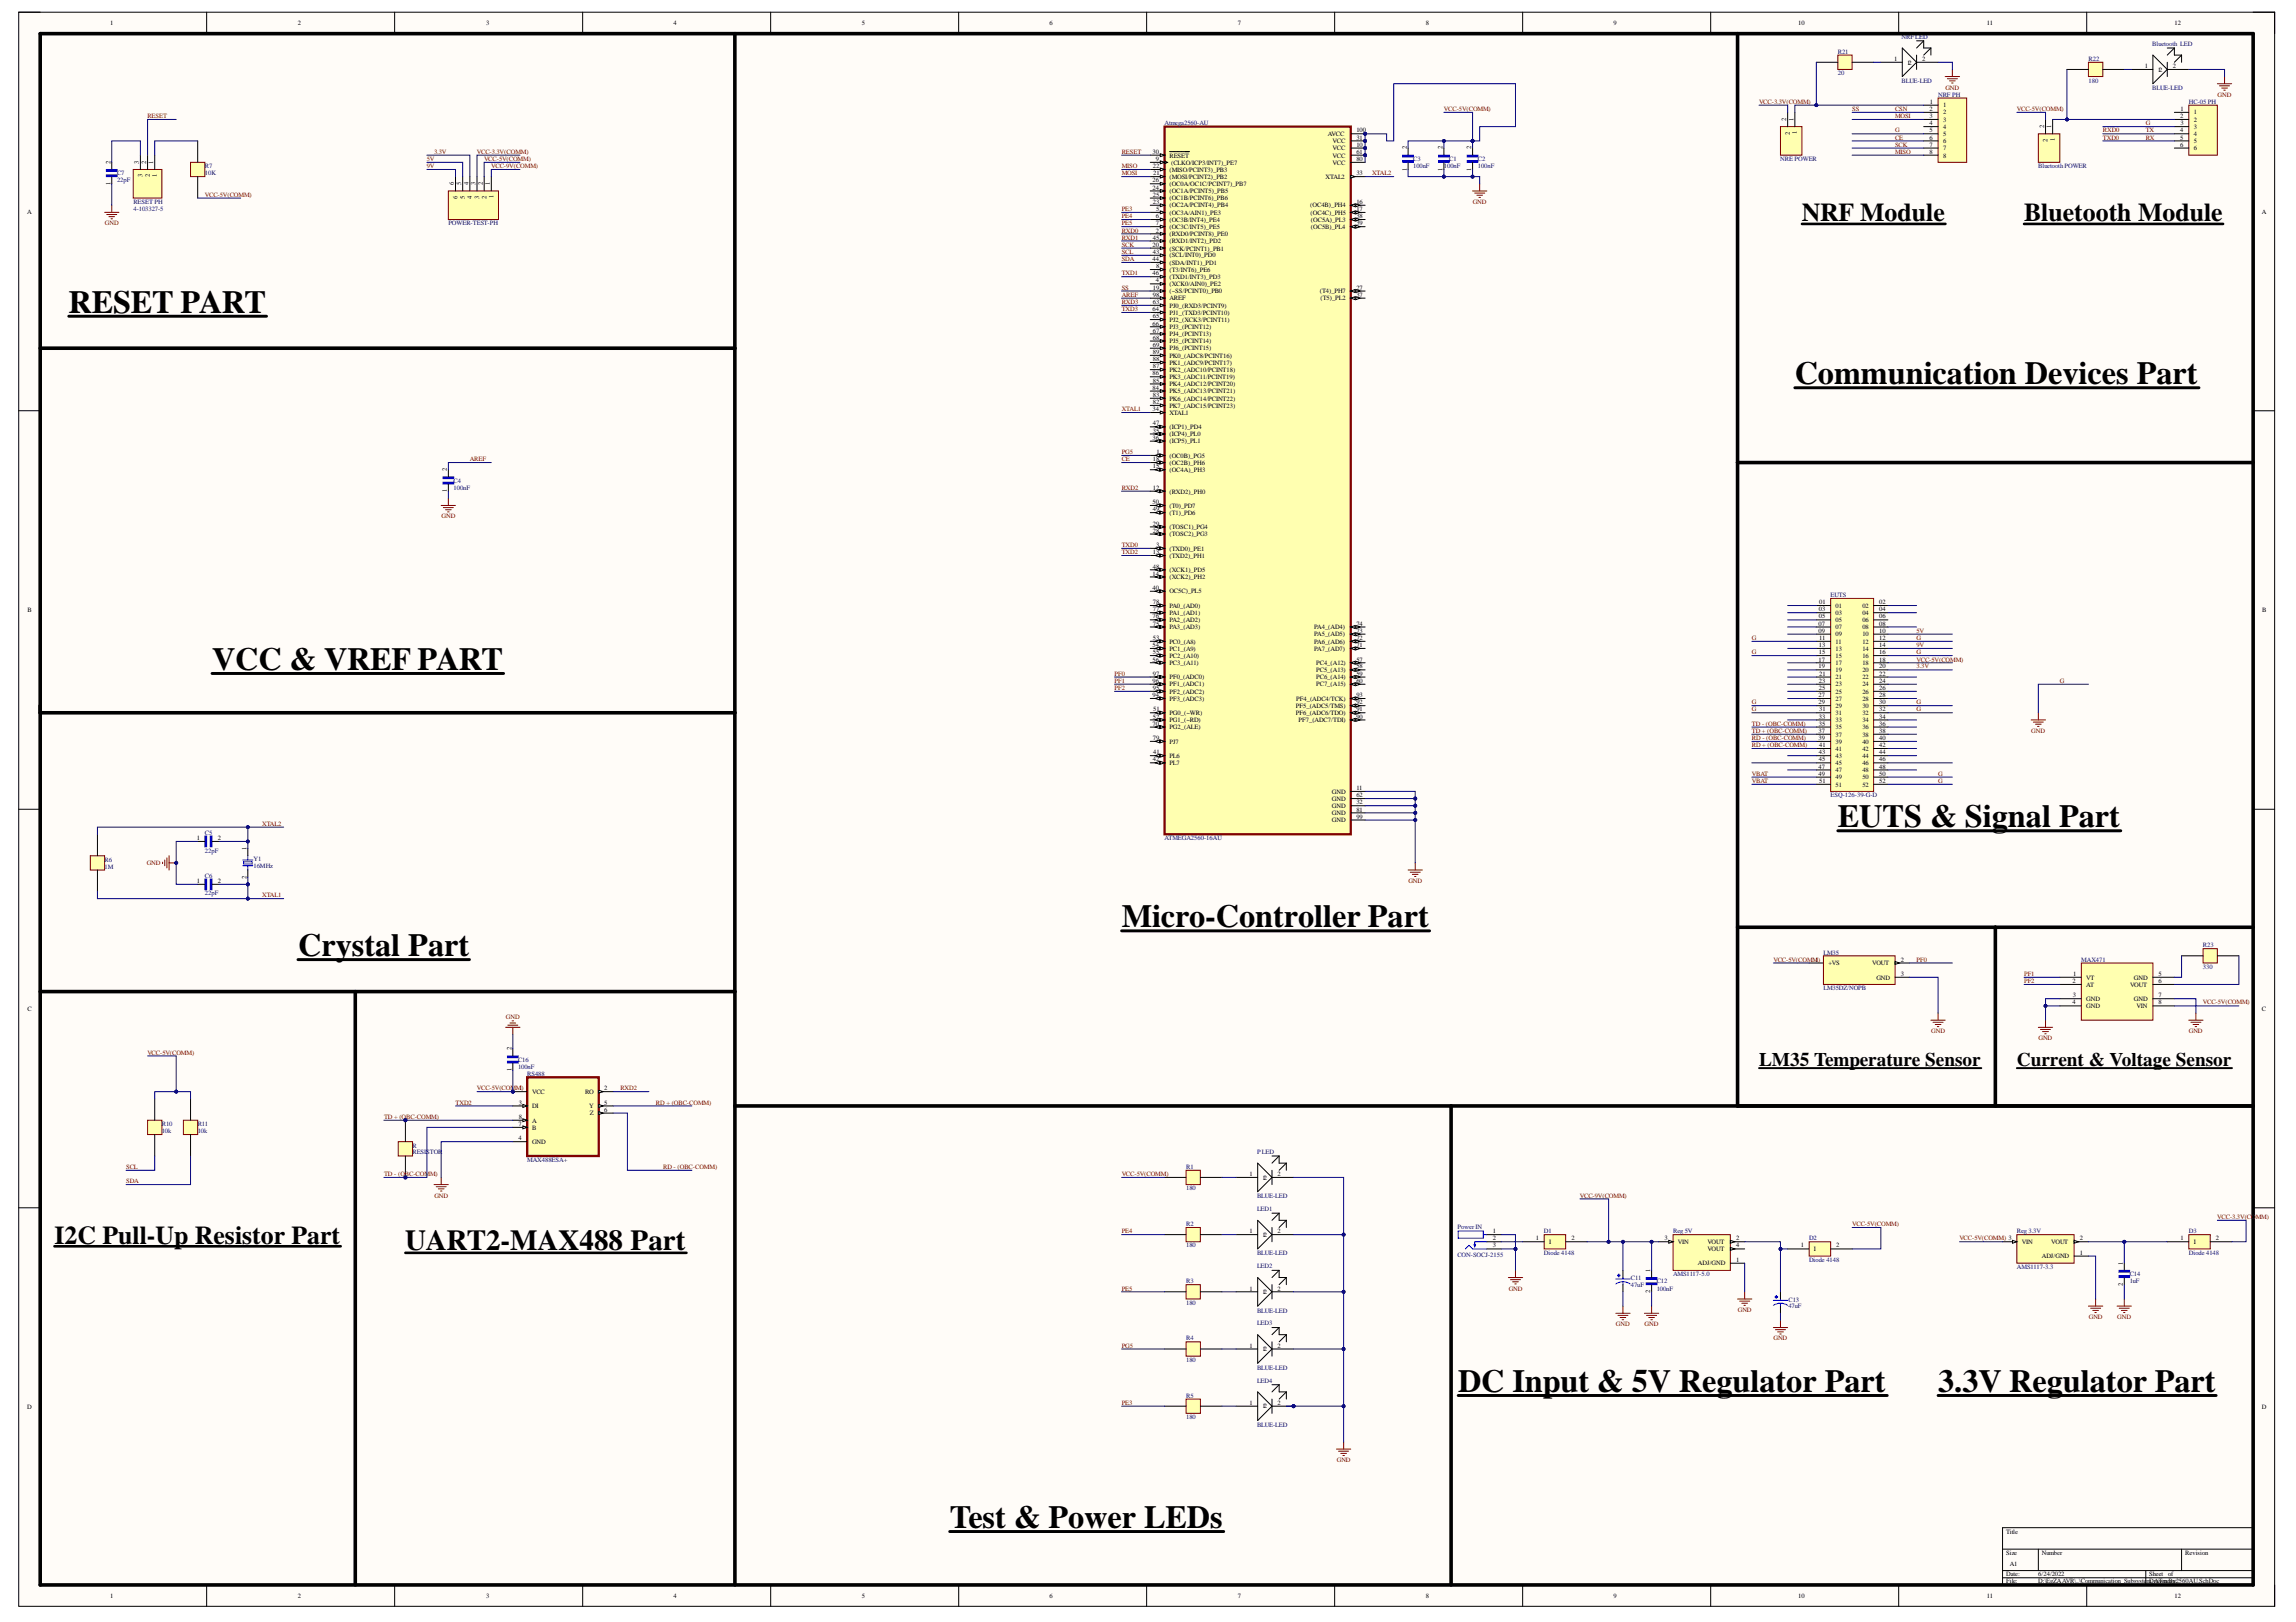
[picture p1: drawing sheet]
<svg xmlns="http://www.w3.org/2000/svg" width="297mm" height="210mm" viewBox="0 0 297 210" stroke-linecap="round" stroke-linejoin="round" font-family="sans-serif">
<defs><g id="words">
<g font-size="4.2">
<text x="8.9" y="40.5">RESET PART</text>
<text x="232.2" y="49.7">Communication Devices Part</text>
<text x="27.4" y="86.7">VCC &amp; VREF PART</text>
<text x="237.8" y="107.1">EUTS &amp; Signal Part</text>
<text x="38.6" y="123.7">Crystal Part</text>
<text x="145.1" y="120">Micro-Controller Part</text>
<text x="188.6" y="180.1">DC Input &amp; 5V Regulator Part</text>
<text x="250.7" y="180.1">3.3V Regulator Part</text>
<text x="122.9" y="197.7">Test &amp; Power LEDs</text>
</g>
<text font-size="3.8" x="52.4" y="161.7">UART2-MAX488 Part</text>
<g font-size="3.3">
<text x="233.1" y="28.6">NRF Module</text>
<text x="261.9" y="28.6">Bluetooth Module</text>
<text x="7.1" y="160.9">I2C Pull-Up Resistor Part</text>
</g>
<g font-size="2.5">
<text x="227.6" y="138">LM35 Temperature Sensor</text>
<text x="260.9" y="138">Current &amp; Voltage Sensor</text>
</g>
<g font-size=".8">
<text x="14.2" y="3.2">1</text>
<text x="38.5" y="3.2">2</text>
<text x="62.9" y="3.2">3</text>
<text x="87.1" y="3.2">4</text>
<text x="111.5" y="3.2">5</text>
<text x="135.8" y="3.2">6</text>
<text x="160.1" y="3.2">7</text>
<text x="184.4" y="3.2">8</text>
<text x="208.8" y="3.2">9</text>
<text x="232.6" y="3.2">10</text>
<text x="257" y="3.2">11</text>
<text x="281.3" y="3.2">12</text>
<text x="245" y="7.9">1</text>
<text x="246.7" y="8.4">12</text>
<text x="248.7" y="7.9">2</text>
<text x="277.5" y="8.8">1</text>
<text x="279.2" y="9.3">12</text>
<text x="281.1" y="8.8">2</text>
<text x="171.8" y="17.6">AVCC</text>
<text x="175.5" y="17.1">100</text>
<text x="231.1" y="15.7" transform="rotate(-90 231.1 15.7)">2</text>
<text x="231.5" y="17.4" transform="rotate(-90 231.5 17.4)">2</text>
<text x="232" y="15.7" transform="rotate(-90 232 15.7)">1</text>
<text x="232.5" y="17.3" transform="rotate(-90 232.5 17.3)">1</text>
<text x="249.6" y="14.3">2</text>
<text x="249.6" y="16.2">4</text>
<text x="249.6" y="17.1">5</text>
<text x="249.6" y="15.3">3</text>
<text x="249.7" y="13.4">1</text>
<text x="251.4" y="13.9">1</text>
<text x="251.4" y="14.8">2</text>
<text x="251.4" y="15.7">3</text>
<text x="251.4" y="16.7">4</text>
<text x="251.4" y="17.6">5</text>
<text x="264.4" y="16.5" transform="rotate(-90 264.4 16.5)">2</text>
<text x="265.4" y="16.5" transform="rotate(-90 265.4 16.5)">1</text>
<text x="282" y="15.3">2</text>
<text x="282" y="17.1">4</text>
<text x="282.1" y="14.3">1</text>
<text x="282.1" y="16.2">3</text>
<text x="283.8" y="14.8">1</text>
<text x="283.8" y="15.7">2</text>
<text x="283.8" y="16.7">3</text>
<text x="283.8" y="17.6">4</text>
<text x="14.3" y="23.9" transform="rotate(-90 14.3 23.9)">1</text>
<text x="14.3" y="21.2" transform="rotate(-90 14.3 21.2)">2</text>
<text x="18" y="21.2" transform="rotate(-90 18 21.2)">3</text>
<text x="18.4" y="22.9" transform="rotate(-90 18.4 22.9)">3</text>
<text x="18.9" y="21.2" transform="rotate(-90 18.9 21.2)">2</text>
<text x="19.4" y="23" transform="rotate(-90 19.4 23)">2</text>
<text x="19.8" y="21.2" transform="rotate(-90 19.8 21.2)">1</text>
<text x="20.3" y="22.9" transform="rotate(-90 20.3 22.9)">1</text>
<text x="58.7" y="24" transform="rotate(-90 58.7 24)">6</text>
<text x="59.7" y="24" transform="rotate(-90 59.7 24)">5</text>
<text x="60.6" y="24" transform="rotate(-90 60.6 24)">4</text>
<text x="61.5" y="24" transform="rotate(-90 61.5 24)">3</text>
<text x="62.5" y="24" transform="rotate(-90 62.5 24)">2</text>
<text x="63.4" y="24" transform="rotate(-90 63.4 24)">1</text>
<text x="149.1" y="19.9">30</text>
<text x="149.1" y="23.6">26</text>
<text x="149.1" y="21.8">22</text>
<text x="149.2" y="22.7">21</text>
<text x="149.5" y="20.9">9</text>
<text x="151.3" y="20.4">RESET</text>
<text x="151.3" y="22.2">(MISO/PCINT3)_PB3</text>
<text x="151.3" y="23.1">(MOSI/PCINT2)_PB2</text>
<text x="151.5" y="21.3">(CLKO/ICP3/INT7)_PE7</text>
<text x="171.5" y="23.1">XTAL2</text>
<text x="172.4" y="18.5">VCC</text>
<text x="172.4" y="19.5">VCC</text>
<text x="172.4" y="20.4">VCC</text>
<text x="172.4" y="21.3">VCC</text>
<text x="175.5" y="18.1">31</text>
<text x="175.5" y="19">10</text>
<text x="175.5" y="19.9">61</text>
<text x="175.5" y="20.9">80</text>
<text x="175.5" y="22.7">33</text>
<text x="182" y="22.1" transform="rotate(-90 182 22.1)">1</text>
<text x="182" y="19.3" transform="rotate(-90 182 19.3)">2</text>
<text x="186.6" y="22.1" transform="rotate(-90 186.6 22.1)">1</text>
<text x="186.6" y="19.3" transform="rotate(-90 186.6 19.3)">2</text>
<text x="190.3" y="22.1" transform="rotate(-90 190.3 22.1)">1</text>
<text x="190.3" y="19.3" transform="rotate(-90 190.3 19.3)">2</text>
<text x="249.6" y="18.1">6</text>
<text x="249.6" y="19">7</text>
<text x="249.6" y="19.9">8</text>
<text x="251.4" y="18.5">6</text>
<text x="251.4" y="19.5">7</text>
<text x="251.4" y="20.4">8</text>
<text x="264.9" y="18.3" transform="rotate(-90 264.9 18.3)">2</text>
<text x="265.8" y="18.3" transform="rotate(-90 265.8 18.3)">1</text>
<text x="282" y="18.1">5</text>
<text x="282" y="19">6</text>
<text x="283.8" y="18.5">5</text>
<text x="283.8" y="19.5">6</text>
<text x="3.5" y="27.6">A</text>
<text x="59.2" y="25.7" transform="rotate(-90 59.2 25.7)">6</text>
<text x="60.1" y="25.7" transform="rotate(-90 60.1 25.7)">5</text>
<text x="61.1" y="25.7" transform="rotate(-90 61.1 25.7)">4</text>
<text x="62" y="25.7" transform="rotate(-90 62 25.7)">3</text>
<text x="62.9" y="25.7" transform="rotate(-90 62.9 25.7)">2</text>
<text x="63.8" y="25.7" transform="rotate(-90 63.8 25.7)">1</text>
<text x="149.1" y="24.5">24</text>
<text x="149.1" y="25.5">25</text>
<text x="149.1" y="26.4">23</text>
<text x="149.5" y="28.2">6</text>
<text x="149.5" y="29.2">7</text>
<text x="149.6" y="27.3">5</text>
<text x="151.3" y="24.1">(OC0A/OC1C/PCINT7)_PB7</text>
<text x="151.3" y="25">(OC1A/PCINT5)_PB5</text>
<text x="151.3" y="25.9">(OC1B/PCINT6)_PB6</text>
<text x="151.3" y="26.8">(OC2A/PCINT4)_PB4</text>
<text x="151.3" y="27.8">(OC3A/AIN1)_PE3</text>
<text x="151.3" y="28.7">(OC3B/INT4)_PE4</text>
<text x="151.3" y="29.6">(OC3C/INT5)_PE5</text>
<text x="169.5" y="26.8">(OC4B)_PH4</text>
<text x="169.6" y="27.8">(OC4C)_PH5</text>
<text x="169.6" y="28.7">(OC5A)_PL3</text>
<text x="169.6" y="29.6">(OC5B)_PL4</text>
<text x="175.5" y="26.4">16</text>
<text x="175.5" y="27.3">17</text>
<text x="175.5" y="28.2">38</text>
<text x="175.5" y="29.2">39</text>
<text x="292.6" y="27.6">A</text>
<text x="149.1" y="32">20</text>
<text x="149.1" y="33.8">44</text>
<text x="149.1" y="35.6">46</text>
<text x="149.1" y="31">45</text>
<text x="149.1" y="32.9">43</text>
<text x="149.5" y="30.1">2</text>
<text x="149.6" y="34.7">8</text>
<text x="151.3" y="30.6">(RXD0/PCINT8)_PE0</text>
<text x="151.3" y="31.5">(RXD1/INT2)_PD2</text>
<text x="151.3" y="32.4">(SCK/PCINT1)_PB1</text>
<text x="151.3" y="33.3">(SCL/INT0)_PD0</text>
<text x="151.3" y="34.2">(SDA/INT1)_PD1</text>
<text x="151.3" y="35.2">(T3/INT6)_PE6</text>
<text x="149.1" y="40.3">64</text>
<text x="149.1" y="37.5">19</text>
<text x="149.1" y="38.4">98</text>
<text x="149.1" y="39.3">63</text>
<text x="149.1" y="41.2">65</text>
<text x="149.5" y="36.6">4</text>
<text x="151.3" y="36.1">(TXD1/INT3)_PD3</text>
<text x="151.3" y="37">(XCK0/AIN0)_PE2</text>
<text x="151.3" y="37.9">(~SS/PCINT0)_PB0</text>
<text x="151.3" y="38.9">AREF</text>
<text x="151.3" y="39.8">PJ0_(RXD3/PCINT9)</text>
<text x="151.3" y="40.7">PJ1_(TXD3/PCINT10)</text>
<text x="151.3" y="41.7">PJ2_(XCK3/PCINT11)</text>
<text x="170.7" y="37.9">(T4)_PH7</text>
<text x="170.8" y="38.9">(T5)_PL2</text>
<text x="175.5" y="37.5">27</text>
<text x="175.5" y="38.4">37</text>
<text x="149.1" y="42.1">66</text>
<text x="149.1" y="43.1">67</text>
<text x="149.1" y="43.9">68</text>
<text x="149.1" y="44.9">69</text>
<text x="149.1" y="45.8">89</text>
<text x="149.1" y="46.7">88</text>
<text x="149.1" y="47.7">87</text>
<text x="151.3" y="42.6">PJ3_(PCINT12)</text>
<text x="151.3" y="43.5">PJ4_(PCINT13)</text>
<text x="151.3" y="44.4">PJ5_(PCINT14)</text>
<text x="151.3" y="45.3">PJ6_(PCINT15)</text>
<text x="151.3" y="46.3">PK0_(ADC8/PCINT16)</text>
<text x="151.3" y="47.2">PK1_(ADC9/PCINT17)</text>
<text x="149.1" y="48.6">86</text>
<text x="149.1" y="50.4">84</text>
<text x="149.1" y="53.2">34</text>
<text x="149.1" y="49.5">85</text>
<text x="149.1" y="51.4">83</text>
<text x="149.1" y="52.3">82</text>
<text x="151.3" y="48.1">PK2_(ADC10/PCINT18)</text>
<text x="151.3" y="49.1">PK3_(ADC11/PCINT19)</text>
<text x="151.3" y="50">PK4_(ADC12/PCINT20)</text>
<text x="151.3" y="50.9">PK5_(ADC13/PCINT21)</text>
<text x="151.3" y="51.8">PK6_(ADC14/PCINT22)</text>
<text x="151.3" y="52.8">PK7_(ADC15/PCINT23)</text>
<text x="151.3" y="53.7">XTAL1</text>
<text x="149.1" y="56.9">36</text>
<text x="149.1" y="55">47</text>
<text x="149.1" y="56">35</text>
<text x="149.1" y="59.7">18</text>
<text x="149.6" y="58.8">1</text>
<text x="151.3" y="55.5">(ICP1)_PD4</text>
<text x="151.3" y="56.4">(ICP4)_PL0</text>
<text x="151.3" y="57.4">(ICP5)_PL1</text>
<text x="151.3" y="59.2">(OC0B)_PG5</text>
<text x="57.8" y="63.7" transform="rotate(-90 57.8 63.7)">1</text>
<text x="57.8" y="61" transform="rotate(-90 57.8 61)">2</text>
<text x="149.1" y="65.2">50</text>
<text x="149.1" y="60.6">15</text>
<text x="149.1" y="63.4">12</text>
<text x="151.3" y="60.2">(OC2B)_PH6</text>
<text x="151.3" y="61.1">(OC4A)_PH3</text>
<text x="151.3" y="63.9">(RXD2)_PH0</text>
<text x="151.3" y="65.7">(T0)_PD7</text>
<text x="149.1" y="66.2">49</text>
<text x="149.1" y="68">29</text>
<text x="149.1" y="68.9">28</text>
<text x="149.1" y="71.7">13</text>
<text x="149.6" y="70.8">3</text>
<text x="151.3" y="66.6">(T1)_PD6</text>
<text x="151.3" y="68.5">(TOSC1)_PG4</text>
<text x="151.3" y="69.4">(TOSC2)_PG3</text>
<text x="151.3" y="71.3">(TXD0)_PE1</text>
<text x="149.1" y="74.5">14</text>
<text x="149.1" y="76.3">40</text>
<text x="149.1" y="73.6">48</text>
<text x="151.3" y="72.2">(TXD2)_PH1</text>
<text x="151.3" y="74">(XCK1)_PD5</text>
<text x="151.3" y="75">(XCK2)_PH2</text>
<text x="151.3" y="76.8">OC5C)_PL5</text>
<text x="3.6" y="79.2">B</text>
<text x="149.1" y="80">76</text>
<text x="149.1" y="83.8">54</text>
<text x="149.1" y="78.2">78</text>
<text x="149.1" y="79.1">77</text>
<text x="149.1" y="81">75</text>
<text x="149.1" y="82.8">53</text>
<text x="151.3" y="78.6">PA0_(AD0)</text>
<text x="151.3" y="79.6">PA1_(AD1)</text>
<text x="151.3" y="80.5">PA2_(AD2)</text>
<text x="151.3" y="81.4">PA3_(AD3)</text>
<text x="151.3" y="83.3">PC0_(A8)</text>
<text x="170" y="81.4">PA4_(AD4)</text>
<text x="170" y="82.4">PA5_(AD5)</text>
<text x="170" y="83.3">PA6_(AD6)</text>
<text x="175.5" y="81">74</text>
<text x="175.5" y="81.9">73</text>
<text x="175.5" y="82.8">72</text>
<text x="175.5" y="83.8">71</text>
<text x="235.3" y="81">07</text>
<text x="235.3" y="81.9">09</text>
<text x="235.3" y="79.1">03</text>
<text x="235.3" y="80">05</text>
<text x="235.3" y="83.8">13</text>
<text x="235.4" y="78.2">01</text>
<text x="235.4" y="82.8">11</text>
<text x="237.5" y="78.6">01</text>
<text x="237.5" y="79.6">03</text>
<text x="237.5" y="80.5">05</text>
<text x="237.5" y="81.4">07</text>
<text x="237.5" y="82.4">09</text>
<text x="237.5" y="83.3">11</text>
<text x="240.9" y="78.6">02</text>
<text x="240.9" y="79.6">04</text>
<text x="240.9" y="80.5">06</text>
<text x="240.9" y="81.4">08</text>
<text x="240.9" y="82.4">10</text>
<text x="240.9" y="83.3">12</text>
<text x="243.1" y="78.2">02</text>
<text x="243.1" y="79.1">04</text>
<text x="243.1" y="80">06</text>
<text x="243.1" y="81">08</text>
<text x="243.1" y="81.9">10</text>
<text x="243.1" y="82.8">12</text>
<text x="243.1" y="83.8">14</text>
<text x="292.6" y="79.2">B</text>
<text x="149.1" y="85.6">56</text>
<text x="149.1" y="88.4">96</text>
<text x="149.1" y="84.7">55</text>
<text x="149.1" y="87.4">97</text>
<text x="149.1" y="89.3">95</text>
<text x="151.3" y="84.2">PC1_(A9)</text>
<text x="151.3" y="85.1">PC2_(A10)</text>
<text x="151.3" y="86">PC3_(A11)</text>
<text x="151.3" y="87.9">PF0_(ADC0)</text>
<text x="151.3" y="88.8">PF1_(ADC1)</text>
<text x="151.3" y="89.7">PF2_(ADC2)</text>
<text x="170" y="84.2">PA7_(AD7)</text>
<text x="170.3" y="86">PC4_(A12)</text>
<text x="170.3" y="87">PC5_(A13)</text>
<text x="170.3" y="87.9">PC6_(A14)</text>
<text x="170.3" y="88.8">PC7_(A15)</text>
<text x="175.5" y="85.6">57</text>
<text x="175.5" y="86.5">58</text>
<text x="175.5" y="87.4">59</text>
<text x="175.5" y="88.4">60</text>
<text x="235.3" y="85.6">17</text>
<text x="235.3" y="86.5">19</text>
<text x="235.3" y="84.7">15</text>
<text x="235.3" y="88.4">23</text>
<text x="235.3" y="89.3">25</text>
<text x="235.4" y="87.4">21</text>
<text x="237.5" y="84.2">13</text>
<text x="237.5" y="85.1">15</text>
<text x="237.5" y="86">17</text>
<text x="237.5" y="87">19</text>
<text x="237.5" y="87.9">21</text>
<text x="237.5" y="88.8">23</text>
<text x="237.5" y="89.7">25</text>
<text x="240.9" y="84.2">14</text>
<text x="240.9" y="85.1">16</text>
<text x="240.9" y="86">18</text>
<text x="240.9" y="87">20</text>
<text x="240.9" y="87.9">22</text>
<text x="240.9" y="88.8">24</text>
<text x="240.9" y="89.7">26</text>
<text x="243.1" y="84.7">16</text>
<text x="243.1" y="85.6">18</text>
<text x="243.1" y="86.5">20</text>
<text x="243.1" y="87.4">22</text>
<text x="243.1" y="88.4">24</text>
<text x="243.1" y="89.3">26</text>
<text x="149.1" y="90.2">94</text>
<text x="149.1" y="93.9">70</text>
<text x="149.1" y="93">52</text>
<text x="149.1" y="95.8">79</text>
<text x="149.2" y="92.1">51</text>
<text x="151.3" y="90.7">PF3_(ADC3)</text>
<text x="151.3" y="92.5">PG0_(~WR)</text>
<text x="151.3" y="93.5">PG1_(~RD)</text>
<text x="151.3" y="94.4">PG2_(ALE)</text>
<text x="167.7" y="91.6">PF5_(ADC5/TMS)</text>
<text x="167.7" y="92.5">PF6_(ADC6/TDO)</text>
<text x="167.7" y="90.7">PF4_(ADC4/TCK)</text>
<text x="168" y="93.5">PF7_(ADC7/TDI)</text>
<text x="175.5" y="90.2">93</text>
<text x="175.5" y="91.1">92</text>
<text x="175.5" y="92.1">91</text>
<text x="175.5" y="93">90</text>
<text x="235.3" y="90.2">27</text>
<text x="235.3" y="91.1">29</text>
<text x="235.3" y="94.9">37</text>
<text x="235.3" y="95.8">39</text>
<text x="235.3" y="93">33</text>
<text x="235.3" y="93.9">35</text>
<text x="235.4" y="92.1">31</text>
<text x="237.5" y="90.7">27</text>
<text x="237.5" y="91.6">29</text>
<text x="237.5" y="92.5">31</text>
<text x="237.5" y="93.5">33</text>
<text x="237.5" y="94.4">35</text>
<text x="237.5" y="95.3">37</text>
<text x="240.9" y="90.7">28</text>
<text x="240.9" y="91.6">30</text>
<text x="240.9" y="92.5">32</text>
<text x="240.9" y="93.5">34</text>
<text x="240.9" y="94.4">36</text>
<text x="240.9" y="95.3">38</text>
<text x="243.1" y="90.2">28</text>
<text x="243.1" y="91.1">30</text>
<text x="243.1" y="92.1">32</text>
<text x="243.1" y="93">34</text>
<text x="243.1" y="93.9">36</text>
<text x="243.1" y="94.9">38</text>
<text x="243.1" y="95.8">40</text>
<text x="149.1" y="98.5">42</text>
<text x="149.2" y="97.6">41</text>
<text x="151.3" y="96.3">PJ7</text>
<text x="151.3" y="98.1">PL6</text>
<text x="151.3" y="99">PL7</text>
<text x="235.3" y="99.5">47</text>
<text x="235.3" y="100.4">49</text>
<text x="235.3" y="97.6">43</text>
<text x="235.3" y="98.5">45</text>
<text x="235.4" y="96.7">41</text>
<text x="235.4" y="101.3">51</text>
<text x="237.5" y="96.3">39</text>
<text x="237.5" y="97.1">41</text>
<text x="237.5" y="98.1">43</text>
<text x="237.5" y="99">45</text>
<text x="237.5" y="99.9">47</text>
<text x="237.5" y="100.9">49</text>
<text x="237.5" y="101.8">51</text>
<text x="240.9" y="96.3">40</text>
<text x="240.9" y="97.1">42</text>
<text x="240.9" y="98.1">44</text>
<text x="240.9" y="99">46</text>
<text x="240.9" y="99.9">48</text>
<text x="240.9" y="100.9">50</text>
<text x="240.9" y="101.8">52</text>
<text x="243.1" y="96.7">42</text>
<text x="243.1" y="97.6">44</text>
<text x="243.1" y="98.5">46</text>
<text x="243.1" y="99.5">48</text>
<text x="243.1" y="100.4">50</text>
<text x="243.1" y="101.3">52</text>
<text x="172.3" y="102.7">GND</text>
<text x="172.3" y="103.6">GND</text>
<text x="172.3" y="104.6">GND</text>
<text x="172.3" y="105.5">GND</text>
<text x="172.3" y="106.4">GND</text>
<text x="175.5" y="102.2">11</text>
<text x="175.5" y="103.2">62</text>
<text x="175.5" y="104.1">32</text>
<text x="175.5" y="105">81</text>
<text x="175.5" y="106">99</text>
<text x="25.5" y="108.7">1</text>
<text x="28.2" y="108.7">2</text>
<text x="31.9" y="113.7" transform="rotate(-90 31.9 113.7)">2</text>
<text x="31.9" y="110" transform="rotate(-90 31.9 110)">1</text>
<text x="25.5" y="114.3">1</text>
<text x="28.2" y="114.3">2</text>
<text x="234.8" y="124.5">1</text>
<text x="236.5" y="124.9">+VS</text>
<text x="242.2" y="124.9">VOUT</text>
<text x="245.9" y="124.5">2</text>
<text x="3.6" y="130.8">C</text>
<text x="242.8" y="126.8">GND</text>
<text x="245.9" y="126.3">3</text>
<text x="268.1" y="127.2">2</text>
<text x="268.1" y="130">4</text>
<text x="268.2" y="129.1">3</text>
<text x="268.2" y="126.3">1</text>
<text x="269.9" y="126.8">VT</text>
<text x="269.9" y="127.7">AT</text>
<text x="269.9" y="129.5">GND</text>
<text x="269.9" y="130.4">GND</text>
<text x="275.6" y="127.7">VOUT</text>
<text x="276.1" y="126.8">GND</text>
<text x="276.1" y="129.5">GND</text>
<text x="276.4" y="130.4">VIN</text>
<text x="279.2" y="126.3">5</text>
<text x="279.2" y="127.2">6</text>
<text x="279.2" y="129.1">7</text>
<text x="279.2" y="130">8</text>
<text x="292.6" y="130.8">C</text>
<text x="66.2" y="135.9" transform="rotate(-90 66.2 135.9)">2</text>
<text x="66.2" y="138.6" transform="rotate(-90 66.2 138.6)">1</text>
<text x="67.1" y="142.9">3</text>
<text x="68.8" y="141.6">VCC</text>
<text x="68.8" y="143.4">DI</text>
<text x="75.7" y="141.6">RO</text>
<text x="76.2" y="143.4">Y</text>
<text x="78.2" y="141.1">2</text>
<text x="78.2" y="142.9">5</text>
<text x="78.2" y="143.9">6</text>
<text x="67.1" y="145.7">7</text>
<text x="67.1" y="147.6">4</text>
<text x="67.1" y="144.8">8</text>
<text x="68.8" y="145.3">A</text>
<text x="68.8" y="146.2">B</text>
<text x="68.8" y="148.1">GND</text>
<text x="76.3" y="144.3">Z</text>
<text x="161.7" y="152.2">1</text>
<text x="163.3" y="152.7">12</text>
<text x="165.3" y="152.2">2</text>
<text x="161.7" y="159.6">1</text>
<text x="163.3" y="160">12</text>
<text x="165.3" y="159.6">2</text>
<text x="193.1" y="159.6">1</text>
<text x="193.1" y="160.5">2</text>
<text x="193.1" y="161.4">3</text>
<text x="198.7" y="160.5">1</text>
<text x="200.4" y="161">I</text>
<text x="203.3" y="160.5">2</text>
<text x="215.4" y="160.5">3</text>
<text x="217.1" y="161">VIN</text>
<text x="220.9" y="161">VOUT</text>
<text x="220.9" y="161.9">VOUT</text>
<text x="224.6" y="160.5">2</text>
<text x="224.6" y="161.4">4</text>
<text x="233" y="161.4">1</text>
<text x="234.7" y="161.9">I</text>
<text x="237.6" y="161.4">2</text>
<text x="261.6" y="161">VIN</text>
<text x="265.4" y="161">VOUT</text>
<text x="269.1" y="160.5">2</text>
<text x="282.1" y="160.5">1</text>
<text x="283.8" y="161">I</text>
<text x="286.7" y="160.5">2</text>
<text x="161.7" y="167">1</text>
<text x="163.3" y="167.5">12</text>
<text x="165.3" y="167">2</text>
<text x="213.5" y="167.4" transform="rotate(-90 213.5 167.4)">2</text>
<text x="213.5" y="164.6" transform="rotate(-90 213.5 164.6)">1</text>
<text x="219.7" y="163.8">ADJ/GND</text>
<text x="224.6" y="163.3">1</text>
<text x="264.1" y="162.8">ADJ/GND</text>
<text x="269.1" y="162.4">1</text>
<text x="274.6" y="166.5" transform="rotate(-90 274.6 166.5)">2</text>
<text x="274.6" y="163.7" transform="rotate(-90 274.6 163.7)">1</text>
<text x="161.7" y="174.4">1</text>
<text x="163.3" y="174.9">12</text>
<text x="165.3" y="174.4">2</text>
<text x="3.5" y="182.4">D</text>
<text x="161.7" y="181.8">1</text>
<text x="163.3" y="182.2">12</text>
<text x="165.3" y="181.8">2</text>
<text x="292.6" y="182.4">D</text>
<text x="259.5" y="198.5">Title</text>
<text x="259.5" y="201.2">Size</text>
<text x="259.5" y="204">Date:</text>
<text x="260" y="202.6">A1</text>
<text x="263.7" y="204">6/24/2022</text>
<text x="264.1" y="201.2">Number</text>
<text x="278.1" y="204">Sheet</text>
<text x="280.5" y="204">of</text>
<text x="282.7" y="201.2">Revision</text>
<text x="14.2" y="206.8">1</text>
<text x="38.5" y="206.8">2</text>
<text x="62.9" y="206.8">3</text>
<text x="87.1" y="206.8">4</text>
<text x="111.5" y="206.8">5</text>
<text x="135.8" y="206.8">6</text>
<text x="160.1" y="206.8">7</text>
<text x="184.4" y="206.8">8</text>
<text x="208.8" y="206.8">9</text>
<text x="232.6" y="206.8">10</text>
<text x="257" y="206.8">11</text>
<text x="259.5" y="204.9">File:</text>
<text x="263.7" y="204.9">D:\EgZAAVR\..\Communication_SubsystemD_ATmBy:</text>
<text x="278.7" y="204.9">rawnega2560AU.SchDoc</text>
<text x="281.3" y="206.8">12</text>
</g>
<g font-size=".8" fill="#000080">
<text x="246" y="5">NRF LED</text>
<text x="278.4" y="5.9">Bluetooth LED</text>
<text x="237.8" y="7">R21</text>
<text x="237.8" y="9.7">20</text>
<text x="246" y="10.8">BLUE-LED</text>
<text x="270.2" y="7.9">R22</text>
<text x="270.2" y="10.7">180</text>
<text x="278.4" y="11.7">BLUE-LED</text>
<text x="150.7" y="16.2">Atmega2560-AU</text>
<text x="250.7" y="12.5">NRF PH</text>
<text x="283.2" y="13.4">HC-05 PH</text>
<text x="15.1" y="22.7">C7</text>
<text x="15.1" y="23.6">22pF</text>
<text x="26.5" y="21.8">R7</text>
<text x="26.5" y="22.7">10K</text>
<text x="182.8" y="20.9">C3</text>
<text x="182.8" y="21.8">100nF</text>
<text x="186.8" y="21.8">100nF</text>
<text x="187.5" y="20.9">C1</text>
<text x="191.2" y="20.9">C2</text>
<text x="191.2" y="21.8">100nF</text>
<text x="230.3" y="20.9">NRE POWER</text>
<text x="263.7" y="21.8">Bluetooth POWER</text>
<text x="17.3" y="26.4">RESET PH</text>
<text x="17.3" y="27.3">4-103327-5</text>
<text x="58" y="29.2">POWER-TEST-PH</text>
<text x="58.7" y="62.5">C4</text>
<text x="58.7" y="63.4">100nF</text>
<text x="236.8" y="77.3">EUTS</text>
<text x="236.8" y="103.2">ESQ-126-39-G-D</text>
<text x="13.5" y="111.5">R6</text>
<text x="13.5" y="112.4">1M</text>
<text x="26.5" y="108">C5</text>
<text x="26.5" y="110.4">22pF</text>
<text x="26.5" y="113.6">C6</text>
<text x="32.8" y="111.4">Y1</text>
<text x="32.8" y="112.3">16MHz</text>
<text x="150.7" y="108.7">ATMEGA2560-16AU</text>
<text x="26.5" y="115.9">22pF</text>
<text x="235.9" y="123.5">LM35</text>
<text x="269.3" y="124.5">MAX471</text>
<text x="285" y="122.6">R23</text>
<text x="285" y="125.4">330</text>
<text x="235.9" y="128.1">LM35DZ/NOPB</text>
<text x="67" y="137.4">C16</text>
<text x="67" y="138.3">100nF</text>
<text x="68.2" y="139.2">RS488</text>
<text x="20.9" y="145.7">R10</text>
<text x="20.9" y="146.7">10k</text>
<text x="25.6" y="145.7">R11</text>
<text x="25.6" y="146.7">10k</text>
<text x="53.4" y="148.5">R</text>
<text x="53.4" y="149.4">RESISTOR</text>
<text x="162.6" y="149.3">PLED</text>
<text x="68.2" y="150.3">MAX488ESA+</text>
<text x="153.4" y="151.3">R1</text>
<text x="153.4" y="154">180</text>
<text x="162.6" y="155.1">BLUE-LED</text>
<text x="153.4" y="158.7">R2</text>
<text x="153.4" y="161.4">180</text>
<text x="162.6" y="156.7">LED1</text>
<text x="188.5" y="159">Power IN</text>
<text x="199.8" y="159.6">D1</text>
<text x="216.5" y="159.6">Reg 5V</text>
<text x="234" y="160.5">D2</text>
<text x="260.9" y="159.6">Reg 3.3V</text>
<text x="283.2" y="159.6">D3</text>
<text x="153.4" y="166.1">R3</text>
<text x="162.6" y="162.4">BLUE-LED</text>
<text x="162.6" y="164.1">LED2</text>
<text x="188.5" y="162.7">CON-SOCJ-2155</text>
<text x="199.8" y="162.4">Diode 4148</text>
<text x="211" y="165.7">C11</text>
<text x="211" y="166.6">47uF</text>
<text x="214.3" y="166.1">C12</text>
<text x="214.3" y="167">100nF</text>
<text x="216.5" y="165.1">AMS1117-5.0</text>
<text x="234" y="163.3">Diode 4148</text>
<text x="260.9" y="164.2">AMS1117-3.3</text>
<text x="275.5" y="165.1">C14</text>
<text x="275.5" y="166.1">1uF</text>
<text x="283.2" y="162.4">Diode 4148</text>
<text x="153.4" y="168.9">180</text>
<text x="153.4" y="173.5">R4</text>
<text x="162.6" y="169.9">BLUE-LED</text>
<text x="162.6" y="171.5">LED3</text>
<text x="231.4" y="168.4">C13</text>
<text x="231.4" y="169.3">47uF</text>
<text x="153.4" y="176.3">180</text>
<text x="162.6" y="177.3">BLUE-LED</text>
<text x="162.6" y="178.9">LED4</text>
<text x="153.4" y="180.9">R5</text>
<text x="153.4" y="183.6">180</text>
<text x="162.6" y="184.7">BLUE-LED</text>
</g>
<g font-size=".8" fill="#800000">
<text x="251.7" y="11.6">GND</text>
<text x="19.1" y="15.3">RESET</text>
<text x="186.8" y="14.3">VCC-5V(COMM)</text>
<text x="227.6" y="13.4">VCC-3.3V(COMM)</text>
<text x="239.6" y="14.3">SS</text>
<text x="245.2" y="14.3">CSN</text>
<text x="245.2" y="15.3">MOSI</text>
<text x="245.2" y="17.1">G</text>
<text x="260.9" y="14.3">VCC-5V(COMM)</text>
<text x="272.1" y="17.1">RXD0</text>
<text x="277.6" y="16.2">G</text>
<text x="277.6" y="17.1">TX</text>
<text x="286.9" y="12.5">GND</text>
<text x="55.2" y="21.8">9V</text>
<text x="55.2" y="20.9">5V</text>
<text x="56.2" y="19.9">3.3V</text>
<text x="61.7" y="19.9">VCC-3.3V(COMM)</text>
<text x="62.6" y="20.9">VCC-5V(COMM)</text>
<text x="63.6" y="21.8">VCC-9V(COMM)</text>
<text x="145.1" y="21.8">MISO</text>
<text x="145.1" y="22.7">MOSI</text>
<text x="145.1" y="19.9">RESET</text>
<text x="177.5" y="22.7">XTAL2</text>
<text x="245.2" y="18.1">CE</text>
<text x="245.2" y="19">SCK</text>
<text x="245.2" y="19.9">MISO</text>
<text x="272.1" y="18.1">TXD0</text>
<text x="277.6" y="18.1">RX</text>
<text x="13.6" y="29.2">GND</text>
<text x="26.5" y="25.5">VCC-5V(COMM)</text>
<text x="145.1" y="27.3">PE3</text>
<text x="145.1" y="28.2">PE4</text>
<text x="145.1" y="29.2">PE5</text>
<text x="190.5" y="26.4">GND</text>
<text x="145.1" y="30.1">RXD0</text>
<text x="145.1" y="31">RXD1</text>
<text x="145.1" y="35.6">TXD1</text>
<text x="145.1" y="32">SCK</text>
<text x="145.1" y="33.8">SDA</text>
<text x="145.1" y="32.9">SCL</text>
<text x="145.1" y="39.3">RXD3</text>
<text x="145.1" y="40.3">TXD3</text>
<text x="145.1" y="37.5">SS</text>
<text x="145.1" y="38.4">AREF</text>
<text x="145.1" y="53.2">XTAL1</text>
<text x="60.8" y="59.7">AREF</text>
<text x="145.1" y="59.7">CE</text>
<text x="145.1" y="58.8">PG5</text>
<text x="145.1" y="63.4">RXD2</text>
<text x="57.1" y="67.1">GND</text>
<text x="145.1" y="71.7">TXD2</text>
<text x="145.1" y="70.8">TXD0</text>
<text x="226.6" y="82.8">G</text>
<text x="248" y="82.8">G</text>
<text x="248" y="81.9">5V</text>
<text x="248" y="83.8">9V</text>
<text x="144.2" y="87.4">PF0</text>
<text x="144.2" y="88.4">PF1</text>
<text x="144.2" y="89.3">PF2</text>
<text x="226.6" y="84.7">G</text>
<text x="248" y="84.7">G</text>
<text x="248" y="86.5">3.3V</text>
<text x="248" y="85.6">VCC-5V(COMM)</text>
<text x="266.5" y="88.4">G</text>
<text x="226.6" y="93.9">TD - (OBC-COMM)</text>
<text x="226.6" y="94.9">TD + (OBC-COMM)</text>
<text x="226.6" y="95.8">RD - (OBC-COMM)</text>
<text x="226.6" y="91.1">G</text>
<text x="226.6" y="92.1">G</text>
<text x="248" y="91.1">G</text>
<text x="248" y="92.1">G</text>
<text x="262.8" y="94.9">GND</text>
<text x="226.6" y="96.7">RD + (OBC-COMM)</text>
<text x="226.6" y="100.4">VBAT</text>
<text x="226.6" y="101.3">VBAT</text>
<text x="250.7" y="100.4">G</text>
<text x="250.7" y="101.3">G</text>
<text x="33.9" y="106.9">XTAL2</text>
<text x="19" y="112">GND</text>
<text x="33.9" y="116.1">XTAL1</text>
<text x="182.2" y="114.3">GND</text>
<text x="229.4" y="124.5">VCC-5V(COMM)</text>
<text x="248" y="124.5">PF0</text>
<text x="65.5" y="131.8">GND</text>
<text x="261.9" y="126.3">PF1</text>
<text x="261.9" y="127.2">PF2</text>
<text x="285" y="130">VCC-5V(COMM)</text>
<text x="19.1" y="136.5">VCC-5V(COMM)</text>
<text x="249.9" y="133.7">GND</text>
<text x="263.7" y="134.6">GND</text>
<text x="283.2" y="133.7">GND</text>
<text x="58.9" y="142.9">TXD2</text>
<text x="61.7" y="141.1">VCC-5V(COMM1)</text>
<text x="80.3" y="141.1">RXD2</text>
<text x="84.9" y="142.9">RD + (OBC-COMM)</text>
<text x="49.7" y="144.8">TD + (OBC-COMM)</text>
<text x="16.3" y="151.3">SCL</text>
<text x="16.3" y="153.1">SDA</text>
<text x="49.7" y="152.2">TD - (OBC-COMM)</text>
<text x="56.2" y="155">GND</text>
<text x="85.8" y="151.3">RD - (OBC-COMM)</text>
<text x="145.1" y="152.2">VCC-5V(COMM)</text>
<text x="204.4" y="155">VCC-9V(COMM)</text>
<text x="145.1" y="159.6">PE4</text>
<text x="239.6" y="158.7">VCC-5V(COMM)</text>
<text x="253.5" y="160.5">VCC-5V(COMM) 3</text>
<text x="286.9" y="157.8">VCC-3.3V(COMM)</text>
<text x="145.1" y="167">PE5</text>
<text x="195.2" y="167">GND</text>
<text x="209.1" y="171.6">GND</text>
<text x="212.8" y="171.6">GND</text>
<text x="224.8" y="169.8">GND</text>
<text x="229.4" y="173.5">GND</text>
<text x="270.2" y="170.7">GND</text>
<text x="273.9" y="170.7">GND</text>
<text x="145.1" y="174.4">PG5</text>
<text x="145.1" y="181.8">PE3</text>
<text x="172.9" y="189.2">GND</text>
</g>
</g></defs>
<path d="M2.4 1.6h291.9v206.3h-291.9z" fill-rule="evenodd" fill="#fffcf8"/>
<path d="M2.4 1.6h291.9v206.3h-291.9z" fill="none" stroke="#000" stroke-width=".13"/>
<path d="M5.2 4.4h286.3v200.7h-286.3z" fill-rule="evenodd" fill="#fffcf8"/>
<g fill="none" stroke="#000" stroke-width=".13">
<path d="M2.4 1.6h2.8M5.2 4.4h286.3v200.7h-286.3zM26.7 1.6v2.8M51.1 1.6v2.8M75.4 1.6v2.8M99.7 1.6v2.8M124 1.6v2.8M148.3 1.6v2.8M172.7 1.6v2.8M197 1.6v2.8M221.3 1.6v2.8M245.6 1.6v2.8"/>
<path d="M270 1.6v2.8M291.5 1.6h2.8v2.8M2.4 53.2h2.8M291.5 53.2h2.8M2.4 104.7h2.8M291.5 104.7h2.8M2.4 156.3h2.8M291.5 156.3h2.8M291.5 197.7h-32.4v7.4M26.7 205.1v2.8M51.1 205.1v2.8M75.4 205.1v2.8"/>
<path d="M99.7 205.1v2.8M124 205.1v2.8M148.3 205.1v2.8M172.7 205.1v2.8M197 205.1v2.8M221.3 205.1v2.8M245.6 205.1v2.8M259.1 200.5h32.4M259.1 203.3h32.4M259.1 204.2h32.4M263.7 200.5v2.8M270 205.1v2.8"/>
<path d="M277.6 203.3v1.8M282.2 200.5v2.8M294.3 205.1v2.8"/>
</g>
<circle cx="176.6" cy="17.3" r=".18" fill="#000080"/>
<circle cx="176.6" cy="17.3" r=".18" fill="none" stroke="#000080" stroke-width=".13"/>
<circle cx="176.6" cy="18.2" r=".18" fill="#000080"/>
<circle cx="176.6" cy="18.2" r=".18" fill="none" stroke="#000080" stroke-width=".13"/>
<circle cx="176.6" cy="19.2" r=".19" fill="#000080"/>
<circle cx="176.6" cy="19.2" r=".19" fill="none" stroke="#000080" stroke-width=".13"/>
<circle cx="176.6" cy="20.1" r=".18" fill="#000080"/>
<circle cx="176.6" cy="20.1" r=".18" fill="none" stroke="#000080" stroke-width=".13"/>
<path d="M150.7 16.4h24v91.6h-24z" fill-rule="evenodd" fill="#ffffb0"/>
<path d="M150.7 16.4h24v91.6h-24z" fill="none" stroke="#800000" stroke-width=".3"/>
<path d="M148.8 20.1h1.9" fill="none" stroke="#000" stroke-width=".13"/>
<path d="M150.1 19.9l.6 .2-.6 .2z" fill="#f8fcff"/>
<path d="M150.1 19.9l.6 .2-.6 .2zM151.3 19.6h2.6M148.8 21h1.9" fill="none" stroke="#000" stroke-width=".13"/>
<path d="M150.1 20.8l.6 .2-.6 .2z" fill="#f8fcff"/>
<path d="M148.8 21.9h1.9M150.1 20.8l.6 .2-.6 .2zM150.7 20.8l.3 .2-.3 .2" fill="none" stroke="#000" stroke-width=".13"/>
<path d="M150.1 21.7l.6 .2-.6 .2z" fill="#f8fcff"/>
<path d="M148.8 22.9h1.9M150.1 21.7l.6 .2-.6 .2z" fill="none" stroke="#000" stroke-width=".13"/>
<path d="M150.1 22.7l.6 .2-.6 .1z" fill="#f8fcff"/>
<path d="M148.8 23.8h1.9M150.1 22.7l.6 .2-.6 .1z" fill="none" stroke="#000" stroke-width=".13"/>
<path d="M150.1 23.6l.6 .2-.6 .2z" fill="#f8fcff"/>
<path d="M148.8 24.7h1.9M150.1 23.6l.6 .2-.6 .2z" fill="none" stroke="#000" stroke-width=".13"/>
<path d="M150.1 24.5l.6 .2-.6 .2z" fill="#f8fcff"/>
<path d="M148.8 25.6h1.9M150.1 24.5l.6 .2-.6 .2z" fill="none" stroke="#000" stroke-width=".13"/>
<path d="M150.1 25.4l.6 .2-.6 .2z" fill="#f8fcff"/>
<path d="M148.8 26.6h1.9M150.1 25.4l.6 .2-.6 .2z" fill="none" stroke="#000" stroke-width=".13"/>
<path d="M150.1 26.4l.6 .2-.6 .1z" fill="#f8fcff"/>
<path d="M148.8 27.5h1.9M150.1 26.4l.6 .2-.6 .1z" fill="none" stroke="#000" stroke-width=".13"/>
<path d="M150.1 27.3l.6 .2-.6 .2z" fill="#f8fcff"/>
<path d="M148.8 28.4h1.9M150.1 27.3l.6 .2-.6 .2z" fill="none" stroke="#000" stroke-width=".13"/>
<path d="M150.1 28.2l.6 .2-.6 .2z" fill="#f8fcff"/>
<path d="M148.8 29.3h1.9M150.1 28.2l.6 .2-.6 .2z" fill="none" stroke="#000" stroke-width=".13"/>
<path d="M150.1 29.1l.6 .2-.6 .2z" fill="#f8fcff"/>
<path d="M148.8 30.3h1.9M150.1 29.1l.6 .2-.6 .2z" fill="none" stroke="#000" stroke-width=".13"/>
<path d="M150.1 30.1l.6 .2-.6 .1z" fill="#f8fcff"/>
<path d="M148.8 31.2h1.9M150.1 30.1l.6 .2-.6 .1z" fill="none" stroke="#000" stroke-width=".13"/>
<path d="M150.1 31l.6 .2-.6 .2z" fill="#f8fcff"/>
<path d="M148.8 32.1h1.9M150.1 31l.6 .2-.6 .2z" fill="none" stroke="#000" stroke-width=".13"/>
<path d="M150.1 31.9l.6 .2-.6 .2z" fill="#f8fcff"/>
<path d="M148.8 33h1.9M150.1 31.9l.6 .2-.6 .2z" fill="none" stroke="#000" stroke-width=".13"/>
<path d="M150.1 32.9l.6 .1-.6 .2z" fill="#f8fcff"/>
<path d="M148.8 34h1.9M150.1 32.9l.6 .1-.6 .2z" fill="none" stroke="#000" stroke-width=".13"/>
<path d="M150.1 33.8l.6 .2-.6 .1z" fill="#f8fcff"/>
<path d="M148.8 34.9h1.9M150.1 33.8l.6 .2-.6 .1z" fill="none" stroke="#000" stroke-width=".13"/>
<path d="M150.1 34.7l.6 .2-.6 .2z" fill="#f8fcff"/>
<path d="M148.8 35.8h1.9M150.1 34.7l.6 .2-.6 .2z" fill="none" stroke="#000" stroke-width=".13"/>
<path d="M150.1 35.6l.6 .2-.6 .2z" fill="#f8fcff"/>
<path d="M148.8 36.7h1.9M150.1 35.6l.6 .2-.6 .2z" fill="none" stroke="#000" stroke-width=".13"/>
<path d="M150.1 36.6l.6 .1-.6 .2z" fill="#f8fcff"/>
<path d="M148.8 37.7h1.9M150.1 36.6l.6 .1-.6 .2z" fill="none" stroke="#000" stroke-width=".13"/>
<path d="M150.1 37.5l.6 .2-.6 .1z" fill="#f8fcff"/>
<path d="M148.8 38.6h1.9M150.1 37.5l.6 .2-.6 .1z" fill="none" stroke="#000" stroke-width=".13"/>
<path d="M150.1 38.4l.6 .2-.6 .2z" fill="#f8fcff"/>
<path d="M148.8 39.5h1.9M150.1 38.4l.6 .2-.6 .2z" fill="none" stroke="#000" stroke-width=".13"/>
<path d="M150.1 39.3l.6 .2-.6 .2z" fill="#f8fcff"/>
<path d="M150.1 39.3l.6 .2-.6 .2zM148.8 40.4h1.9" fill="none" stroke="#000" stroke-width=".13"/>
<path d="M150.1 40.2l.6 .2-.6 .2z" fill="#f8fcff"/>
<path d="M148.8 41.4h1.9M150.1 40.2l.6 .2-.6 .2z" fill="none" stroke="#000" stroke-width=".13"/>
<path d="M150.1 41.2l.6 .2-.6 .1z" fill="#f8fcff"/>
<path d="M148.8 42.3h1.9M150.1 41.2l.6 .2-.6 .1z" fill="none" stroke="#000" stroke-width=".13"/>
<path d="M150.1 42.1l.6 .2-.6 .2z" fill="#f8fcff"/>
<path d="M148.8 43.2h1.9M150.1 42.1l.6 .2-.6 .2z" fill="none" stroke="#000" stroke-width=".13"/>
<path d="M150.1 43l.6 .2-.6 .2z" fill="#f8fcff"/>
<path d="M148.8 44.1h1.9M150.1 43l.6 .2-.6 .2z" fill="none" stroke="#000" stroke-width=".13"/>
<path d="M150.1 43.9l.6 .2-.6 .2z" fill="#f8fcff"/>
<path d="M148.8 45.1h1.9M150.1 43.9l.6 .2-.6 .2z" fill="none" stroke="#000" stroke-width=".13"/>
<path d="M150.1 44.9l.6 .2-.6 .1z" fill="#f8fcff"/>
<path d="M148.8 46h1.9M150.1 44.9l.6 .2-.6 .1z" fill="none" stroke="#000" stroke-width=".13"/>
<path d="M150.1 45.8l.6 .2-.6 .2z" fill="#f8fcff"/>
<path d="M148.8 46.9h1.9M150.1 45.8l.6 .2-.6 .2z" fill="none" stroke="#000" stroke-width=".13"/>
<path d="M150.1 46.7l.6 .2-.6 .2z" fill="#f8fcff"/>
<path d="M148.8 47.8h1.9M150.1 46.7l.6 .2-.6 .2z" fill="none" stroke="#000" stroke-width=".13"/>
<path d="M150.1 47.6l.6 .2-.6 .2z" fill="#f8fcff"/>
<path d="M148.8 48.8h1.9M150.1 47.6l.6 .2-.6 .2z" fill="none" stroke="#000" stroke-width=".13"/>
<path d="M150.1 48.6l.6 .2-.6 .1z" fill="#f8fcff"/>
<path d="M148.8 49.7h1.9M150.1 48.6l.6 .2-.6 .1z" fill="none" stroke="#000" stroke-width=".13"/>
<path d="M150.1 49.5l.6 .2-.6 .2z" fill="#f8fcff"/>
<path d="M148.8 50.6h1.9M150.1 49.5l.6 .2-.6 .2z" fill="none" stroke="#000" stroke-width=".13"/>
<path d="M150.1 50.4l.6 .2-.6 .2z" fill="#f8fcff"/>
<path d="M148.8 51.5h1.9M150.1 50.4l.6 .2-.6 .2z" fill="none" stroke="#000" stroke-width=".13"/>
<path d="M150.1 51.4l.6 .1-.6 .2z" fill="#f8fcff"/>
<path d="M148.8 52.5h1.9M150.1 51.4l.6 .1-.6 .2z" fill="none" stroke="#000" stroke-width=".13"/>
<path d="M150.1 52.3l.6 .2-.6 .1z" fill="#f8fcff"/>
<path d="M148.8 53.4h1.9M150.1 52.3l.6 .2-.6 .1z" fill="none" stroke="#000" stroke-width=".13"/>
<path d="M150.1 53.2l.6 .2-.6 .2z" fill="#f8fcff"/>
<path d="M148.8 55.2h1.9M150.1 53.2l.6 .2-.6 .2z" fill="none" stroke="#000" stroke-width=".13"/>
<path d="M150.1 55.1l.6 .1-.6 .2z" fill="#f8fcff"/>
<path d="M150.1 55.1l.6 .1-.6 .2z" fill="none" stroke="#000" stroke-width=".13"/>
<path d="M149.5 55.2l.5-.1v.3z" fill="#f8fcff"/>
<path d="M148.8 56.2h1.9M149.5 55.2l.5-.1v.3z" fill="none" stroke="#000" stroke-width=".13"/>
<path d="M150.1 56l.6 .2-.6 .1z" fill="#f8fcff"/>
<path d="M150.1 56l.6 .2-.6 .1z" fill="none" stroke="#000" stroke-width=".13"/>
<path d="M149.5 56.2l.5-.2v.3z" fill="#f8fcff"/>
<path d="M148.8 57.1h1.9M149.5 56.2l.5-.2v.3z" fill="none" stroke="#000" stroke-width=".13"/>
<path d="M150.1 56.9l.6 .2-.6 .2z" fill="#f8fcff"/>
<path d="M150.1 56.9l.6 .2-.6 .2z" fill="none" stroke="#000" stroke-width=".13"/>
<path d="M149.5 57.1l.5-.2v.4z" fill="#f8fcff"/>
<path d="M148.8 58.9h1.9M149.5 57.1l.5-.2v.4z" fill="none" stroke="#000" stroke-width=".13"/>
<path d="M150.1 58.8l.6 .1-.6 .2z" fill="#f8fcff"/>
<path d="M150.1 58.8l.6 .1-.6 .2z" fill="none" stroke="#000" stroke-width=".13"/>
<path d="M149.5 58.9l.5-.1v.3z" fill="#f8fcff"/>
<path d="M148.8 59.9h1.9M149.5 58.9l.5-.1v.3z" fill="none" stroke="#000" stroke-width=".13"/>
<path d="M150.1 59.7l.6 .2-.6 .1z" fill="#f8fcff"/>
<path d="M150.1 59.7l.6 .2-.6 .1z" fill="none" stroke="#000" stroke-width=".13"/>
<path d="M149.5 59.9l.5-.2v.3z" fill="#f8fcff"/>
<path d="M149.5 59.9l.5-.2v.3zM148.8 60.8h1.9" fill="none" stroke="#000" stroke-width=".13"/>
<path d="M150.1 60.6l.6 .2-.6 .2z" fill="#f8fcff"/>
<path d="M150.1 60.6l.6 .2-.6 .2z" fill="none" stroke="#000" stroke-width=".13"/>
<path d="M149.5 60.8l.5-.2v.4z" fill="#f8fcff"/>
<path d="M148.8 63.6h1.9M149.5 60.8l.5-.2v.4z" fill="none" stroke="#000" stroke-width=".13"/>
<path d="M150.1 63.4l.6 .2-.6 .1z" fill="#f8fcff"/>
<path d="M150.1 63.4l.6 .2-.6 .1z" fill="none" stroke="#000" stroke-width=".13"/>
<path d="M149.5 63.6l.5-.2v.3z" fill="#f8fcff"/>
<path d="M148.8 65.4h1.9M149.5 63.6l.5-.2v.3z" fill="none" stroke="#000" stroke-width=".13"/>
<path d="M150.1 65.2l.6 .2-.6 .2z" fill="#f8fcff"/>
<path d="M150.1 65.2l.6 .2-.6 .2z" fill="none" stroke="#000" stroke-width=".13"/>
<path d="M149.5 65.4l.5-.2v.4z" fill="#f8fcff"/>
<path d="M148.8 66.3h1.9M149.5 65.4l.5-.2v.4z" fill="none" stroke="#000" stroke-width=".13"/>
<path d="M150.1 66.2l.6 .1-.6 .2z" fill="#f8fcff"/>
<path d="M150.1 66.2l.6 .1-.6 .2z" fill="none" stroke="#000" stroke-width=".13"/>
<path d="M149.5 66.3l.5-.1v.3z" fill="#f8fcff"/>
<path d="M148.8 68.2h1.9M149.5 66.3l.5-.1v.3z" fill="none" stroke="#000" stroke-width=".13"/>
<path d="M150.1 68l.6 .2-.6 .2z" fill="#f8fcff"/>
<path d="M150.1 68l.6 .2-.6 .2z" fill="none" stroke="#000" stroke-width=".13"/>
<path d="M149.5 68.2l.5-.2v.4z" fill="#f8fcff"/>
<path d="M148.8 69.1h1.9M149.5 68.2l.5-.2v.4z" fill="none" stroke="#000" stroke-width=".13"/>
<path d="M150.1 68.9l.6 .2-.6 .2z" fill="#f8fcff"/>
<path d="M150.1 68.9l.6 .2-.6 .2z" fill="none" stroke="#000" stroke-width=".13"/>
<path d="M149.5 69.1l.5-.2v.4z" fill="#f8fcff"/>
<path d="M148.8 71h1.9M149.5 69.1l.5-.2v.4z" fill="none" stroke="#000" stroke-width=".13"/>
<path d="M150.1 70.8l.6 .2-.6 .1z" fill="#f8fcff"/>
<path d="M150.1 70.8l.6 .2-.6 .1z" fill="none" stroke="#000" stroke-width=".13"/>
<path d="M149.5 71l.5-.2v.3z" fill="#f8fcff"/>
<path d="M148.8 71.9h1.9M149.5 71l.5-.2v.3z" fill="none" stroke="#000" stroke-width=".13"/>
<path d="M150.1 71.7l.6 .2-.6 .2z" fill="#f8fcff"/>
<path d="M150.1 71.7l.6 .2-.6 .2z" fill="none" stroke="#000" stroke-width=".13"/>
<path d="M149.5 71.9l.5-.2v.4z" fill="#f8fcff"/>
<path d="M148.8 73.7h1.9M149.5 71.9l.5-.2v.4z" fill="none" stroke="#000" stroke-width=".13"/>
<path d="M150.1 73.6l.6 .1-.6 .2z" fill="#f8fcff"/>
<path d="M150.1 73.6l.6 .1-.6 .2z" fill="none" stroke="#000" stroke-width=".13"/>
<path d="M149.5 73.7l.5-.1v.3z" fill="#f8fcff"/>
<path d="M148.8 74.7h1.9M149.5 73.7l.5-.1v.3z" fill="none" stroke="#000" stroke-width=".13"/>
<path d="M150.1 74.5l.6 .2-.6 .1z" fill="#f8fcff"/>
<path d="M150.1 74.5l.6 .2-.6 .1z" fill="none" stroke="#000" stroke-width=".13"/>
<path d="M149.5 74.7l.5-.2v.3z" fill="#f8fcff"/>
<path d="M148.8 76.5h1.9M149.5 74.7l.5-.2v.3z" fill="none" stroke="#000" stroke-width=".13"/>
<path d="M150.1 76.3l.6 .2-.6 .2z" fill="#f8fcff"/>
<path d="M150.1 76.3l.6 .2-.6 .2z" fill="none" stroke="#000" stroke-width=".13"/>
<path d="M149.5 76.5l.5-.2v.4z" fill="#f8fcff"/>
<path d="M148.8 78.4h1.9M149.5 76.5l.5-.2v.4z" fill="none" stroke="#000" stroke-width=".13"/>
<path d="M150.1 78.2l.6 .2-.6 .1z" fill="#f8fcff"/>
<path d="M150.1 78.2l.6 .2-.6 .1z" fill="none" stroke="#000" stroke-width=".13"/>
<path d="M149.5 78.4l.5-.2v.3z" fill="#f8fcff"/>
<path d="M148.8 79.3h1.9M149.5 78.4l.5-.2v.3z" fill="none" stroke="#000" stroke-width=".13"/>
<path d="M150.1 79.1l.6 .2-.6 .2z" fill="#f8fcff"/>
<path d="M150.1 79.1l.6 .2-.6 .2z" fill="none" stroke="#000" stroke-width=".13"/>
<path d="M149.5 79.3l.5-.2v.4z" fill="#f8fcff"/>
<path d="M149.5 79.3l.5-.2v.4zM148.8 80.2h1.9" fill="none" stroke="#000" stroke-width=".13"/>
<path d="M150.1 80l.6 .2-.6 .2z" fill="#f8fcff"/>
<path d="M150.1 80l.6 .2-.6 .2z" fill="none" stroke="#000" stroke-width=".13"/>
<path d="M149.5 80.2l.5-.2v.4z" fill="#f8fcff"/>
<path d="M148.8 81.1h1.9M149.5 80.2l.5-.2v.4z" fill="none" stroke="#000" stroke-width=".13"/>
<path d="M150.1 81l.6 .1-.6 .2z" fill="#f8fcff"/>
<path d="M150.1 81l.6 .1-.6 .2z" fill="none" stroke="#000" stroke-width=".13"/>
<path d="M149.5 81.1l.5-.1v.3z" fill="#f8fcff"/>
<path d="M148.8 83h1.9M149.5 81.1l.5-.1v.3z" fill="none" stroke="#000" stroke-width=".13"/>
<path d="M150.1 82.8l.6 .2-.6 .2z" fill="#f8fcff"/>
<path d="M150.1 82.8l.6 .2-.6 .2z" fill="none" stroke="#000" stroke-width=".13"/>
<path d="M149.5 83l.5-.2v.4z" fill="#f8fcff"/>
<path d="M148.8 83.9h1.9M149.5 83l.5-.2v.4z" fill="none" stroke="#000" stroke-width=".13"/>
<path d="M150.1 83.7l.6 .2-.6 .2z" fill="#f8fcff"/>
<path d="M150.1 83.7l.6 .2-.6 .2z" fill="none" stroke="#000" stroke-width=".13"/>
<path d="M149.5 83.9l.5-.2v.4z" fill="#f8fcff"/>
<path d="M148.8 84.8h1.9M149.5 83.9l.5-.2v.4z" fill="none" stroke="#000" stroke-width=".13"/>
<path d="M150.1 84.7l.6 .1-.6 .2z" fill="#f8fcff"/>
<path d="M150.1 84.7l.6 .1-.6 .2z" fill="none" stroke="#000" stroke-width=".13"/>
<path d="M149.5 84.8l.5-.1v.3z" fill="#f8fcff"/>
<path d="M148.8 85.8h1.9M149.5 84.8l.5-.1v.3z" fill="none" stroke="#000" stroke-width=".13"/>
<path d="M150.1 85.6l.6 .2-.6 .2z" fill="#f8fcff"/>
<path d="M150.1 85.6l.6 .2-.6 .2z" fill="none" stroke="#000" stroke-width=".13"/>
<path d="M149.5 85.8l.5-.2v.4z" fill="#f8fcff"/>
<path d="M148.8 87.6h1.9M149.5 85.8l.5-.2v.4z" fill="none" stroke="#000" stroke-width=".13"/>
<path d="M150.1 87.4l.6 .2-.6 .2z" fill="#f8fcff"/>
<path d="M150.1 87.4l.6 .2-.6 .2z" fill="none" stroke="#000" stroke-width=".13"/>
<path d="M149.5 87.6l.5-.2v.4z" fill="#f8fcff"/>
<path d="M148.8 88.5h1.9M149.5 87.6l.5-.2v.4z" fill="none" stroke="#000" stroke-width=".13"/>
<path d="M150.1 88.4l.6 .1-.6 .2z" fill="#f8fcff"/>
<path d="M150.1 88.4l.6 .1-.6 .2z" fill="none" stroke="#000" stroke-width=".13"/>
<path d="M149.5 88.5l.5-.1v.3z" fill="#f8fcff"/>
<path d="M148.8 89.5h1.9M149.5 88.5l.5-.1v.3z" fill="none" stroke="#000" stroke-width=".13"/>
<path d="M150.1 89.3l.6 .2-.6 .1z" fill="#f8fcff"/>
<path d="M150.1 89.3l.6 .2-.6 .1z" fill="none" stroke="#000" stroke-width=".13"/>
<path d="M149.5 89.5l.5-.2v.3z" fill="#f8fcff"/>
<path d="M148.8 90.4h1.9M149.5 89.5l.5-.2v.3z" fill="none" stroke="#000" stroke-width=".13"/>
<path d="M150.1 90.2l.6 .2-.6 .2z" fill="#f8fcff"/>
<path d="M150.1 90.2l.6 .2-.6 .2z" fill="none" stroke="#000" stroke-width=".13"/>
<path d="M149.5 90.4l.5-.2v.4z" fill="#f8fcff"/>
<path d="M148.8 92.2h1.9M149.5 90.4l.5-.2v.4z" fill="none" stroke="#000" stroke-width=".13"/>
<path d="M150.1 92.1l.6 .1-.6 .2z" fill="#f8fcff"/>
<path d="M150.1 92.1l.6 .1-.6 .2z" fill="none" stroke="#000" stroke-width=".13"/>
<path d="M149.5 92.2l.5-.1v.3z" fill="#f8fcff"/>
<path d="M148.8 93.2h1.9M149.5 92.2l.5-.1v.3z" fill="none" stroke="#000" stroke-width=".13"/>
<path d="M150.1 93l.6 .2-.6 .1z" fill="#f8fcff"/>
<path d="M150.1 93l.6 .2-.6 .1z" fill="none" stroke="#000" stroke-width=".13"/>
<path d="M149.5 93.2l.5-.2v.3z" fill="#f8fcff"/>
<path d="M148.8 94.1h1.9M149.5 93.2l.5-.2v.3z" fill="none" stroke="#000" stroke-width=".13"/>
<path d="M150.1 93.9l.6 .2-.6 .2z" fill="#f8fcff"/>
<path d="M150.1 93.9l.6 .2-.6 .2z" fill="none" stroke="#000" stroke-width=".13"/>
<path d="M149.5 94.1l.5-.2v.4z" fill="#f8fcff"/>
<path d="M148.8 95.9h1.9M149.5 94.1l.5-.2v.4z" fill="none" stroke="#000" stroke-width=".13"/>
<path d="M150.1 95.8l.6 .1-.6 .2z" fill="#f8fcff"/>
<path d="M150.1 95.8l.6 .1-.6 .2z" fill="none" stroke="#000" stroke-width=".13"/>
<path d="M149.5 95.9l.5-.1v.3z" fill="#f8fcff"/>
<path d="M148.8 97.8h1.9M149.5 95.9l.5-.1v.3z" fill="none" stroke="#000" stroke-width=".13"/>
<path d="M150.1 97.6l.6 .2-.6 .2z" fill="#f8fcff"/>
<path d="M150.1 97.6l.6 .2-.6 .2z" fill="none" stroke="#000" stroke-width=".13"/>
<path d="M149.5 97.8l.5-.2v.4z" fill="#f8fcff"/>
<path d="M148.8 98.7h1.9M149.5 97.8l.5-.2v.4z" fill="none" stroke="#000" stroke-width=".13"/>
<path d="M150.1 98.5l.6 .2-.6 .2z" fill="#f8fcff"/>
<path d="M150.1 98.5l.6 .2-.6 .2z" fill="none" stroke="#000" stroke-width=".13"/>
<path d="M149.5 98.7l.5-.2v.4z" fill="#f8fcff"/>
<path d="M174.7 17.3h1.9M149.5 98.7l.5-.2v.4z" fill="none" stroke="#000" stroke-width=".13"/>
<circle cx="176.6" cy="17.3" r=".18" fill="#000080"/>
<circle cx="176.6" cy="17.3" r=".18" fill="none" stroke="#000080" stroke-width=".13"/>
<path d="M174.7 18.2h1.9" fill="none" stroke="#000" stroke-width=".13"/>
<circle cx="176.6" cy="18.2" r=".18" fill="#000080"/>
<circle cx="176.6" cy="18.2" r=".18" fill="none" stroke="#000080" stroke-width=".13"/>
<path d="M174.7 19.2h1.9" fill="none" stroke="#000" stroke-width=".13"/>
<circle cx="176.6" cy="19.2" r=".19" fill="#000080"/>
<circle cx="176.6" cy="19.2" r=".19" fill="none" stroke="#000080" stroke-width=".13"/>
<path d="M174.7 20.1h1.9" fill="none" stroke="#000" stroke-width=".13"/>
<circle cx="176.6" cy="20.1" r=".18" fill="#000080"/>
<circle cx="176.6" cy="20.1" r=".18" fill="none" stroke="#000080" stroke-width=".13"/>
<path d="M174.7 21h1.9M174.7 22.9h1.9" fill="none" stroke="#000" stroke-width=".13"/>
<path d="M174.7 22.7l.6 .2-.6 .1z" fill="#f8fcff"/>
<path d="M174.7 22.7l.6 .2-.6 .1zM174.7 26.6h1.9" fill="none" stroke="#000" stroke-width=".13"/>
<path d="M174.7 26.6l.6-.2v.4z" fill="#f8fcff"/>
<path d="M174.7 26.6l.6-.2v.4z" fill="none" stroke="#000" stroke-width=".13"/>
<path d="M175.4 26.4l.6 .2-.6 .2z" fill="#f8fcff"/>
<path d="M174.7 27.5h1.9M175.4 26.4l.6 .2-.6 .2z" fill="none" stroke="#000" stroke-width=".13"/>
<path d="M174.7 27.5l.6-.2v.4z" fill="#f8fcff"/>
<path d="M174.7 27.5l.6-.2v.4z" fill="none" stroke="#000" stroke-width=".13"/>
<path d="M175.4 27.3l.6 .2-.6 .2z" fill="#f8fcff"/>
<path d="M174.7 28.4h1.9M175.4 27.3l.6 .2-.6 .2z" fill="none" stroke="#000" stroke-width=".13"/>
<path d="M174.7 28.4l.6-.2v.4z" fill="#f8fcff"/>
<path d="M174.7 28.4l.6-.2v.4z" fill="none" stroke="#000" stroke-width=".13"/>
<path d="M175.4 28.2l.6 .2-.6 .2z" fill="#f8fcff"/>
<path d="M174.7 29.3h1.9M175.4 28.2l.6 .2-.6 .2z" fill="none" stroke="#000" stroke-width=".13"/>
<path d="M174.7 29.3l.6-.2v.4z" fill="#f8fcff"/>
<path d="M174.7 29.3l.6-.2v.4z" fill="none" stroke="#000" stroke-width=".13"/>
<path d="M175.4 29.1l.6 .2-.6 .2z" fill="#f8fcff"/>
<path d="M174.7 37.7h1.9M175.4 29.1l.6 .2-.6 .2z" fill="none" stroke="#000" stroke-width=".13"/>
<path d="M174.7 37.7l.6-.2v.3z" fill="#f8fcff"/>
<path d="M174.7 37.7l.6-.2v.3z" fill="none" stroke="#000" stroke-width=".13"/>
<path d="M175.4 37.5l.6 .2-.6 .1z" fill="#f8fcff"/>
<path d="M174.7 38.6h1.9M175.4 37.5l.6 .2-.6 .1z" fill="none" stroke="#000" stroke-width=".13"/>
<path d="M174.7 38.6l.6-.2v.4z" fill="#f8fcff"/>
<path d="M174.7 38.6l.6-.2v.4z" fill="none" stroke="#000" stroke-width=".13"/>
<path d="M175.4 38.4l.6 .2-.6 .2z" fill="#f8fcff"/>
<path d="M175.4 38.4l.6 .2-.6 .2zM174.7 81.1h1.9" fill="none" stroke="#000" stroke-width=".13"/>
<path d="M174.7 81.1l.6-.1v.3z" fill="#f8fcff"/>
<path d="M174.7 81.1l.6-.1v.3z" fill="none" stroke="#000" stroke-width=".13"/>
<path d="M175.4 81l.6 .1-.6 .2z" fill="#f8fcff"/>
<path d="M174.7 82.1h1.9M175.4 81l.6 .1-.6 .2z" fill="none" stroke="#000" stroke-width=".13"/>
<path d="M174.7 82.1l.6-.2v.4z" fill="#f8fcff"/>
<path d="M174.7 82.1l.6-.2v.4z" fill="none" stroke="#000" stroke-width=".13"/>
<path d="M175.4 81.9l.6 .2-.6 .2z" fill="#f8fcff"/>
<path d="M174.7 83h1.9M175.4 81.9l.6 .2-.6 .2z" fill="none" stroke="#000" stroke-width=".13"/>
<path d="M174.7 83l.6-.2v.4z" fill="#f8fcff"/>
<path d="M174.7 83l.6-.2v.4z" fill="none" stroke="#000" stroke-width=".13"/>
<path d="M175.4 82.8l.6 .2-.6 .2z" fill="#f8fcff"/>
<path d="M174.7 83.9h1.9M175.4 82.8l.6 .2-.6 .2z" fill="none" stroke="#000" stroke-width=".13"/>
<path d="M174.7 83.9l.6-.2v.4z" fill="#f8fcff"/>
<path d="M174.7 83.9l.6-.2v.4z" fill="none" stroke="#000" stroke-width=".13"/>
<path d="M175.4 83.7l.6 .2-.6 .2z" fill="#f8fcff"/>
<path d="M174.7 85.8h1.9M175.4 83.7l.6 .2-.6 .2z" fill="none" stroke="#000" stroke-width=".13"/>
<path d="M174.7 85.8l.6-.2v.4z" fill="#f8fcff"/>
<path d="M174.7 85.8l.6-.2v.4z" fill="none" stroke="#000" stroke-width=".13"/>
<path d="M175.4 85.6l.6 .2-.6 .2z" fill="#f8fcff"/>
<path d="M174.7 86.7h1.9M175.4 85.6l.6 .2-.6 .2z" fill="none" stroke="#000" stroke-width=".13"/>
<path d="M174.7 86.7l.6-.2v.4z" fill="#f8fcff"/>
<path d="M174.7 86.7l.6-.2v.4z" fill="none" stroke="#000" stroke-width=".13"/>
<path d="M175.4 86.5l.6 .2-.6 .2z" fill="#f8fcff"/>
<path d="M174.7 87.6h1.9M175.4 86.5l.6 .2-.6 .2z" fill="none" stroke="#000" stroke-width=".13"/>
<path d="M174.7 87.6l.6-.2v.4z" fill="#f8fcff"/>
<path d="M174.7 87.6l.6-.2v.4z" fill="none" stroke="#000" stroke-width=".13"/>
<path d="M175.4 87.4l.6 .2-.6 .2z" fill="#f8fcff"/>
<path d="M174.7 88.5h1.9M175.4 87.4l.6 .2-.6 .2z" fill="none" stroke="#000" stroke-width=".13"/>
<path d="M174.7 88.5l.6-.1v.3z" fill="#f8fcff"/>
<path d="M174.7 88.5l.6-.1v.3z" fill="none" stroke="#000" stroke-width=".13"/>
<path d="M175.4 88.4l.6 .1-.6 .2z" fill="#f8fcff"/>
<path d="M174.7 90.4h1.9M175.4 88.4l.6 .1-.6 .2z" fill="none" stroke="#000" stroke-width=".13"/>
<path d="M174.7 90.4l.6-.2v.4z" fill="#f8fcff"/>
<path d="M174.7 90.4l.6-.2v.4z" fill="none" stroke="#000" stroke-width=".13"/>
<path d="M175.4 90.2l.6 .2-.6 .2z" fill="#f8fcff"/>
<path d="M174.7 91.3h1.9M175.4 90.2l.6 .2-.6 .2z" fill="none" stroke="#000" stroke-width=".13"/>
<path d="M174.7 91.3l.6-.2v.4z" fill="#f8fcff"/>
<path d="M174.7 91.3l.6-.2v.4z" fill="none" stroke="#000" stroke-width=".13"/>
<path d="M175.4 91.1l.6 .2-.6 .2z" fill="#f8fcff"/>
<path d="M174.7 92.2h1.9M175.4 91.1l.6 .2-.6 .2z" fill="none" stroke="#000" stroke-width=".13"/>
<path d="M174.7 92.2l.6-.1v.3z" fill="#f8fcff"/>
<path d="M174.7 92.2l.6-.1v.3z" fill="none" stroke="#000" stroke-width=".13"/>
<path d="M175.4 92.1l.6 .1-.6 .2z" fill="#f8fcff"/>
<path d="M174.7 93.2h1.9M175.4 92.1l.6 .1-.6 .2z" fill="none" stroke="#000" stroke-width=".13"/>
<path d="M174.7 93.2l.6-.2v.3z" fill="#f8fcff"/>
<path d="M174.7 93.2l.6-.2v.3z" fill="none" stroke="#000" stroke-width=".13"/>
<path d="M175.4 93l.6 .2-.6 .1z" fill="#f8fcff"/>
<path d="M175.4 93l.6 .2-.6 .1zM174.7 102.4h1.9M174.7 103.3h1.9M174.7 104.3h1.9M174.7 105.2h1.9M174.7 106.1h1.9" fill="none" stroke="#000" stroke-width=".13"/>
<path d="M250.7 12.7h3.7v8.3h-3.7z" fill-rule="evenodd" fill="#ffffb0"/>
<path d="M250.7 12.7h3.7v8.3h-3.7z" fill="none" stroke="#800000" stroke-width=".13"/>
<path d="M248.9 13.6h1.8M248.9 14.5h1.8M248.9 15.5h1.8M248.9 16.4h1.8M248.9 17.3h1.8M248.9 18.2h1.8M248.9 19.2h1.8M248.9 20.1h1.8" fill="none" stroke="#000" stroke-width=".13"/>
<path d="M283.2 13.6h3.7v6.5h-3.7z" fill-rule="evenodd" fill="#ffffb0"/>
<path d="M283.2 13.6h3.7v6.5h-3.7z" fill="none" stroke="#800000" stroke-width=".13"/>
<g fill="none" stroke="#000" stroke-width=".13">
<path d="M281.3 14.5h1.9M281.3 15.5h1.9M281.3 16.4h1.9M281.3 17.3h1.9M281.3 18.2h1.9M281.3 19.2h1.9M159.9 152.4h2.8M159.9 159.8h2.8M162.7 150.5l1.9 1.9-1.9 1.8zM162.7 157.9l1.9 1.9-1.9 1.8zM164.6 151.4v1.9M164.6 158.8v1.9"/>
<path d="M164.6 152.4h2.7M164.6 149.6h.9M164.6 159.8h2.7M164.6 157h.9M165.5 149.6l-.9 .9M165.5 149.6v.9h.9M165.5 157v.9h.9M165.5 157l-.9 .9M166.4 150.5l-.9 .9M166.4 150.5v.9M166.4 157.9v.9M166.4 157.9l-.9 .9"/>
<path d="M159.9 167.2h2.8M159.9 174.6h2.8M162.7 165.3l1.9 1.9-1.9 1.8zM162.7 172.7l1.9 1.9-1.9 1.8zM164.6 166.2v1.9M164.6 173.6v1.9M164.6 167.2h2.7M164.6 164.4h.9M164.6 174.6h2.7M164.6 171.8h.9M165.5 164.4v.9h.9M165.5 171.8v.9h.9"/>
<path d="M165.5 164.4l-.9 .9M165.5 171.8l-.9 .9M166.4 165.3v.9M166.4 165.3l-.9 .9M166.4 172.7v.9M166.4 172.7l-.9 .9"/>
</g>
<circle cx="167.3" cy="182" r=".18" fill="#000080"/>
<circle cx="167.3" cy="182" r=".18" fill="none" stroke="#000080" stroke-width=".13"/>
<path d="M159.9 182h2.8M162.7 180.1l1.9 1.9-1.9 1.8zM164.6 181.1v1.8M164.6 182h2.7" fill="none" stroke="#000" stroke-width=".13"/>
<circle cx="167.3" cy="182" r=".18" fill="#000080"/>
<circle cx="167.3" cy="182" r=".18" fill="none" stroke="#000080" stroke-width=".13"/>
<path d="M164.6 179.2h.9M165.5 179.2l-.9 .9M165.5 179.2v.9h.9M166.4 180.1l-.9 1M166.4 180.1v1" fill="none" stroke="#000" stroke-width=".13"/>
<path d="M172.9 187.5h1.8M173.2 187.8h1.3M173.5 188.1h.7M173.7 188.4h.2M173.8 186.6v.9" fill="none" stroke="#800000" stroke-width=".13"/>
<path d="M153.4 151.4h1.9v1.9h-1.9z" fill-rule="evenodd" fill="#ffffb0"/>
<path d="M153.4 151.4h1.9v1.9h-1.9z" fill="none" stroke="#800000" stroke-width=".13"/>
<path d="M150.7 152.4h2.7M155.3 152.4h2.8" fill="none" stroke="#000" stroke-width=".13"/>
<path d="M153.4 158.8h1.9v1.9h-1.9z" fill-rule="evenodd" fill="#ffffb0"/>
<path d="M153.4 158.8h1.9v1.9h-1.9z" fill="none" stroke="#800000" stroke-width=".13"/>
<path d="M150.7 159.8h2.7M155.3 159.8h2.8" fill="none" stroke="#000" stroke-width=".13"/>
<path d="M153.4 166.2h1.9v1.9h-1.9z" fill-rule="evenodd" fill="#ffffb0"/>
<path d="M153.4 166.2h1.9v1.9h-1.9z" fill="none" stroke="#800000" stroke-width=".13"/>
<path d="M150.7 167.2h2.7M155.3 167.2h2.8" fill="none" stroke="#000" stroke-width=".13"/>
<path d="M153.4 173.6h1.9v1.9h-1.9z" fill-rule="evenodd" fill="#ffffb0"/>
<path d="M153.4 173.6h1.9v1.9h-1.9z" fill="none" stroke="#800000" stroke-width=".13"/>
<path d="M150.7 174.6h2.7M155.3 174.6h2.8" fill="none" stroke="#000" stroke-width=".13"/>
<path d="M153.4 181.1h1.9v1.8h-1.9z" fill-rule="evenodd" fill="#ffffb0"/>
<path d="M182.2 112.6h1.8M182.4 112.9h1.3M182.7 113.1h.8M183 113.4h.2M183.1 111.7v.9M153.4 181.1h1.9v1.8h-1.9z" fill="none" stroke="#800000" stroke-width=".13"/>
<path d="M150.7 182h2.7M155.3 182h2.8" fill="none" stroke="#000" stroke-width=".13"/>
<path d="M57.3 62.4h1.4v.2h-1.4z" fill-rule="evenodd" fill="#00f"/>
<path d="M57.3 62.4h1.4v.2h-1.4z" fill="none" stroke="#00f" stroke-width=".13"/>
<path d="M57.3 61.7h1.4v.2h-1.4z" fill-rule="evenodd" fill="#00f"/>
<path d="M57.3 61.7h1.4v.2h-1.4zM31.4 112h1.3M31.4 111.3h1.3M31.5 111.5h1.1v.3h-1.1zM32.1 110.7v.6M32.1 112v.6" fill="none" stroke="#00f" stroke-width=".13"/>
<path d="M58 60.8v.9M58 62.6v1M32.1 109.8v.9M32.1 112.6v.9" fill="none" stroke="#000" stroke-width=".13"/>
<path d="M57.1 65.4h1.8M57.4 65.7h1.3M57.6 66h.8M57.9 66.2h.2M58 64.5v.9" fill="none" stroke="#800000" stroke-width=".13"/>
<path d="M26.5 108.2h.2v1.4h-.2z" fill-rule="evenodd" fill="#00f"/>
<path d="M26.5 108.2h.2v1.4h-.2z" fill="none" stroke="#00f" stroke-width=".13"/>
<path d="M27.2 108.2h.2v1.4h-.2z" fill-rule="evenodd" fill="#00f"/>
<path d="M27.2 108.2h.2v1.4h-.2z" fill="none" stroke="#00f" stroke-width=".13"/>
<path d="M25.6 108.9h.9M27.4 108.9h1" fill="none" stroke="#000" stroke-width=".13"/>
<path d="M26.5 113.8h.2v1.3h-.2z" fill-rule="evenodd" fill="#00f"/>
<path d="M26.5 113.8h.2v1.3h-.2z" fill="none" stroke="#00f" stroke-width=".13"/>
<path d="M27.2 113.8h.2v1.3h-.2z" fill-rule="evenodd" fill="#00f"/>
<path d="M27.2 113.8h.2v1.3h-.2z" fill="none" stroke="#00f" stroke-width=".13"/>
<path d="M25.6 114.4h.9M27.4 114.4h1" fill="none" stroke="#000" stroke-width=".13"/>
<path d="M21 111.6v.2M21.3 111.3v.7M21.6 111v1.3M21.9 110.7v1.9M21.9 111.7h.9" fill="none" stroke="#800000" stroke-width=".13"/>
<circle cx="22.8" cy="111.7" r=".19" fill="#000080"/>
<circle cx="22.8" cy="111.7" r=".19" fill="none" stroke="#000080" stroke-width=".13"/>
<path d="M11.7 110.7h1.8v1.9h-1.8z" fill-rule="evenodd" fill="#ffffb0"/>
<path d="M11.7 110.7h1.8v1.9h-1.8z" fill="none" stroke="#800000" stroke-width=".13"/>
<path d="M12.6 108v2.7M12.6 112.6v2.8" fill="none" stroke="#000" stroke-width=".13"/>
<path d="M24.6 21h1.9v1.9h-1.9z" fill-rule="evenodd" fill="#ffffb0"/>
<path d="M24.6 21h1.9v1.9h-1.9z" fill="none" stroke="#800000" stroke-width=".13"/>
<path d="M25.6 18.2v2.8M25.6 22.9v2.7" fill="none" stroke="#000" stroke-width=".13"/>
<path d="M13.8 22.6h1.4v.3h-1.4z" fill-rule="evenodd" fill="#00f"/>
<path d="M13.8 22.6h1.4v.3h-1.4z" fill="none" stroke="#00f" stroke-width=".13"/>
<path d="M13.8 21.9h1.4v.3h-1.4z" fill-rule="evenodd" fill="#00f"/>
<path d="M13.8 21.9h1.4v.3h-1.4z" fill="none" stroke="#00f" stroke-width=".13"/>
<path d="M14.5 21v.9M14.5 22.9v.9" fill="none" stroke="#000" stroke-width=".13"/>
<path d="M13.5 27.5h1.9M13.8 27.8h1.3M14.1 28h.7M14.4 28.3h.2M14.5 26.6v.9" fill="none" stroke="#800000" stroke-width=".13"/>
<path d="M19.1 145h1.8v1.8h-1.8z" fill-rule="evenodd" fill="#ffffb0"/>
<path d="M19.1 145h1.8v1.8h-1.8z" fill="none" stroke="#800000" stroke-width=".13"/>
<path d="M20 142.2v2.8M20 146.8v2.8" fill="none" stroke="#000" stroke-width=".13"/>
<path d="M23.7 145h1.9v1.8h-1.9z" fill-rule="evenodd" fill="#ffffb0"/>
<path d="M23.7 145h1.9v1.8h-1.9z" fill="none" stroke="#800000" stroke-width=".13"/>
<path d="M24.7 142.2v2.8M24.7 146.8v2.8" fill="none" stroke="#000" stroke-width=".13"/>
<path d="M236.8 77.4h5.6v25h-5.6z" fill-rule="evenodd" fill="#ffffb0"/>
<path d="M236.8 77.4h5.6v25h-5.6z" fill="none" stroke="#800000" stroke-width=".13"/>
<g fill="none" stroke="#000" stroke-width=".13">
<path d="M235 78.4h1.8M235 79.3h1.8M242.4 78.4h1.8M242.4 79.3h1.8M235 80.2h1.8M235 81.1h1.8M235 82.1h1.8M235 83h1.8M235 83.9h1.8M235 84.8h1.8M235 85.8h1.8M235 86.7h1.8"/>
<path d="M235 87.6h1.8M235 88.5h1.8M235 89.5h1.8M235 90.4h1.8M235 91.3h1.8M235 92.2h1.8M235 93.2h1.8M235 94.1h1.8M235 95h1.8M235 95.9h1.8M235 96.9h1.8M235 97.8h1.8"/>
<path d="M235 98.7h1.8M235 99.6h1.8M242.4 80.2h1.8M242.4 81.1h1.8M242.4 82.1h1.8M242.4 83h1.8M242.4 83.9h1.8M242.4 84.8h1.8M242.4 85.8h1.8M242.4 86.7h1.8M242.4 87.6h1.8M242.4 88.5h1.8"/>
<path d="M242.4 89.5h1.8M242.4 90.4h1.8M242.4 91.3h1.8M242.4 92.2h1.8M242.4 93.2h1.8M242.4 94.1h1.8M242.4 95h1.8M242.4 95.9h1.8M242.4 96.9h1.8M242.4 97.8h1.8M242.4 98.7h1.8M242.4 99.6h1.8"/>
<path d="M235 100.6h1.8M235 101.5h1.8M242.4 100.6h1.8M242.4 101.5h1.8"/>
</g>
<circle cx="66.3" cy="141.3" r=".19" fill="#000080"/>
<circle cx="66.3" cy="141.3" r=".19" fill="none" stroke="#000080" stroke-width=".13"/>
<path d="M68.2 139.4h9.3v10.2h-9.3z" fill-rule="evenodd" fill="#ffffb0"/>
<path d="M68.2 139.4h9.3v10.2h-9.3z" fill="none" stroke="#800000" stroke-width=".3"/>
<path d="M66.3 141.3h1.9" fill="none" stroke="#000" stroke-width=".13"/>
<circle cx="66.3" cy="141.3" r=".19" fill="#000080"/>
<circle cx="66.3" cy="141.3" r=".19" fill="none" stroke="#000080" stroke-width=".13"/>
<path d="M66.3 143.1h1.9" fill="none" stroke="#000" stroke-width=".13"/>
<path d="M67.6 142.9l.6 .2-.6 .2z" fill="#f8fcff"/>
<path d="M66.3 145h1.9M67.6 142.9l.6 .2-.6 .2z" fill="none" stroke="#000" stroke-width=".13"/>
<path d="M67.6 144.8l.6 .2-.6 .2z" fill="#f8fcff"/>
<path d="M66.3 145.9h1.9M67.6 144.8l.6 .2-.6 .2z" fill="none" stroke="#000" stroke-width=".13"/>
<path d="M67.6 145.7l.6 .2-.6 .2z" fill="#f8fcff"/>
<path d="M66.3 147.7h1.9M67.6 145.7l.6 .2-.6 .2zM77.5 141.3h1.8" fill="none" stroke="#000" stroke-width=".13"/>
<path d="M77.5 141.1l.5 .2-.5 .2z" fill="#f8fcff"/>
<path d="M77.5 141.1l.5 .2-.5 .2zM77.5 143.1h1.8" fill="none" stroke="#000" stroke-width=".13"/>
<path d="M77.5 142.9l.5 .2-.5 .2z" fill="#f8fcff"/>
<path d="M77.5 142.9l.5 .2-.5 .2zM77.5 144h1.8" fill="none" stroke="#000" stroke-width=".13"/>
<path d="M77.5 143.9l.5 .1-.5 .2z" fill="#f8fcff"/>
<path d="M77.5 143.9l.5 .1-.5 .2z" fill="none" stroke="#000" stroke-width=".13"/>
<path d="M56.2 153.3h1.8M56.4 153.6h1.3M56.7 153.9h.7M57 154.1h.2M57.1 152.4v.9" fill="none" stroke="#800000" stroke-width=".13"/>
<path d="M230.3 16.4h2.8v3.7h-2.8z" fill-rule="evenodd" fill="#ffffb0"/>
<path d="M230.3 16.4h2.8v3.7h-2.8z" fill="none" stroke="#800000" stroke-width=".13"/>
<path d="M231.3 14.5v1.9M232.2 14.5v1.9" fill="none" stroke="#000" stroke-width=".13"/>
<path d="M263.7 17.3h2.8v3.7h-2.8z" fill-rule="evenodd" fill="#ffffb0"/>
<path d="M263.7 17.3h2.8v3.7h-2.8zM262.8 93.2h1.8M263.1 93.4h1.2M263.3 93.7h.8M263.6 94h.2M263.7 92.2v1" fill="none" stroke="#800000" stroke-width=".13"/>
<path d="M264.6 15.5v1.8M265.6 15.5v1.8" fill="none" stroke="#000" stroke-width=".13"/>
<path d="M216.5 159.8h7.4v4.6h-7.4z" fill-rule="evenodd" fill="#ffffb0"/>
<path d="M216.5 159.8h7.4v4.6h-7.4z" fill="none" stroke="#800000" stroke-width=".13"/>
<path d="M214.6 160.7h1.9" fill="none" stroke="#000" stroke-width=".13"/>
<path d="M215.9 160.5l.6 .2-.6 .2z" fill="#f8fcff"/>
<path d="M215.9 160.5l.6 .2-.6 .2zM223.9 160.7h1.8" fill="none" stroke="#000" stroke-width=".13"/>
<path d="M223.9 160.5l.5 .2-.5 .2z" fill="#f8fcff"/>
<path d="M223.9 160.5l.5 .2-.5 .2zM223.9 161.6h1.8" fill="none" stroke="#000" stroke-width=".13"/>
<path d="M223.9 161.4l.5 .2-.5 .2z" fill="#f8fcff"/>
<path d="M223.9 161.4l.5 .2-.5 .2zM223.9 163.5h1.8" fill="none" stroke="#000" stroke-width=".13"/>
<path d="M224.8 168.1h1.8M225.1 168.4h1.3M225.3 168.7h.8M225.6 168.9h.2M225.7 167.2v.9" fill="none" stroke="#800000" stroke-width=".13"/>
<path d="M229.8 167.7v.3z" fill-rule="evenodd" fill="#00f"/>
<path d="M229.8 167.7v.3z" fill="none" stroke="#00f" stroke-width=".13"/>
<path d="M229.6 167.8l.4 .1z" fill-rule="evenodd" fill="#00f"/>
<path d="M229.4 168.9a1.64 1.64 0 0 1 1.9 0M229.4 168.3h1.9M229.6 167.8l.4 .1zM230.3 168.1v.2M230.3 168.7v.3" fill="none" stroke="#00f" stroke-width=".13"/>
<path d="M230.3 167.2v.9M230.3 169v1" fill="none" stroke="#000" stroke-width=".13"/>
<path d="M209.4 164.9l.1 .3z" fill-rule="evenodd" fill="#00f"/>
<path d="M209.4 164.9l.1 .3z" fill="none" stroke="#00f" stroke-width=".13"/>
<path d="M209.3 165l.3 .1z" fill-rule="evenodd" fill="#00f"/>
<path d="M209 166.2a1.64 1.64 0 0 1 1.9 0M209 165.5h1.9M209.3 165l.3 .1zM210 165.3v.2M210 165.9v.3" fill="none" stroke="#00f" stroke-width=".13"/>
<path d="M210 164.4v.9M210 166.2v1" fill="none" stroke="#000" stroke-width=".13"/>
<path d="M213 165.3h1.4v.3h-1.4z" fill-rule="evenodd" fill="#00f"/>
<path d="M213 165.3h1.4v.3h-1.4z" fill="none" stroke="#00f" stroke-width=".13"/>
<path d="M213 166h1.4v.2h-1.4z" fill-rule="evenodd" fill="#00f"/>
<path d="M213 166h1.4v.2h-1.4z" fill="none" stroke="#00f" stroke-width=".13"/>
<path d="M213.7 164.4v.9M213.7 166.2v1" fill="none" stroke="#000" stroke-width=".13"/>
<g fill="none" stroke="#800000" stroke-width=".13">
<path d="M209 170h1.9M209.3 170.2h1.3M209.6 170.5h.7M209.9 170.8h.2M210 169v1M212.7 170h1.9M213 170.2h1.3M213.3 170.5h.7M213.6 170.8h.2M213.7 169v1M229.4 171.8h1.9M229.7 172.1h1.3"/>
<path d="M230 172.4h.7M230.3 172.6h.1M230.3 170.9v.9"/>
</g>
<path d="M260.9 159.8h7.4v3.7h-7.4z" fill-rule="evenodd" fill="#ffffb0"/>
<path d="M260.9 159.8h7.4v3.7h-7.4z" fill="none" stroke="#800000" stroke-width=".13"/>
<path d="M259.1 160.7h1.8" fill="none" stroke="#000" stroke-width=".13"/>
<path d="M260.4 160.5l.5 .2-.5 .2z" fill="#f8fcff"/>
<path d="M260.4 160.5l.5 .2-.5 .2zM268.3 160.7h1.9" fill="none" stroke="#000" stroke-width=".13"/>
<path d="M268.3 160.5l.6 .2-.6 .2z" fill="#f8fcff"/>
<path d="M268.3 160.5l.6 .2-.6 .2zM268.3 162.6h1.9" fill="none" stroke="#000" stroke-width=".13"/>
<path d="M274.1 164.4h1.4v.2h-1.4z" fill-rule="evenodd" fill="#00f"/>
<path d="M274.1 164.4h1.4v.2h-1.4z" fill="none" stroke="#00f" stroke-width=".13"/>
<path d="M274.1 165.1h1.4v.2h-1.4z" fill-rule="evenodd" fill="#00f"/>
<path d="M274.1 165.1h1.4v.2h-1.4z" fill="none" stroke="#00f" stroke-width=".13"/>
<path d="M274.8 163.5v.9M274.8 165.3v.9" fill="none" stroke="#000" stroke-width=".13"/>
<path d="M270.2 169h1.8M270.5 169.3h1.3M270.7 169.6h.8M271 169.9h.2M271.1 168.1v.9M273.9 169h1.8M274.2 169.3h1.3M274.5 169.6h.7M274.7 169.9h.2M274.8 168.1v.9" fill="none" stroke="#800000" stroke-width=".13"/>
<path d="M17.2 21.9h3.7v3.7h-3.7z" fill-rule="evenodd" fill="#ffffb0"/>
<path d="M17.2 21.9h3.7v3.7h-3.7z" fill="none" stroke="#800000" stroke-width=".13"/>
<path d="M18.2 20.1v1.8M19.1 20.1v1.8M20 20.1v1.8" fill="none" stroke="#000" stroke-width=".13"/>
<path d="M95.1 4.4v123.9h-89.9M224.8 4.4v138.7M5.2 45.1h89.9M224.8 59.9h66.7M5.2 91.3v.9h89.9M46 128.3v76.8M95.1 128.3v76.8M95.1 143.1h196.4M187.7 143.1v62" fill="none" stroke="#000" stroke-width=".47"/>
<path d="M8.9 40.9h25.6M232.2 50.2h52.3M27.4 87.2h37.7M237.8 107.5h36.6M38.5 124.2h22.2M145.1 120.5h39.9M122.9 198.2h35.4M188.7 180.6h55.5M250.7 180.6h36" fill="none" stroke="#000" stroke-width=".38"/>
<path d="M233.1 29h18.6M261.9 29h25.7M7 161.3h37.1M52.4 162.1h36.4" fill="none" stroke="#000" stroke-width=".34"/>
<path d="M65.7 137.3h1.3v.3h-1.3z" fill-rule="evenodd" fill="#00f"/>
<path d="M65.7 137.3h1.3v.3h-1.3z" fill="none" stroke="#00f" stroke-width=".13"/>
<path d="M65.7 136.6h1.3v.3h-1.3z" fill-rule="evenodd" fill="#00f"/>
<path d="M65.7 136.6h1.3v.3h-1.3zM188.7 159.3h3.2v.9h-3.2zM191.9 159.8h.5M189.6 161.6l.4-.4 .5 .4h1.9M192.4 160.7h-1.6v.7" fill="none" stroke="#00f" stroke-width=".13"/>
<path d="M66.3 135.7v.9M66.3 137.6v.9" fill="none" stroke="#000" stroke-width=".13"/>
<path d="M65.4 132.9h1.9M65.7 132.7h1.3M66 132.4h.7M66.3 132.1h.1M66.3 132.9v1" fill="none" stroke="#800000" stroke-width=".13"/>
<path d="M190.7 161.1h.2l-.1 .3z" fill="#00f"/>
<path d="M190.7 161.1h.2l-.1 .3z" fill="none" stroke="#00f" stroke-width=".13"/>
<g fill="none" stroke="#000" stroke-width=".13">
<path d="M243.3 8.1h2.8M246.1 6.2l1.9 1.9-1.9 1.8zM248 7.1v1.9M248 8.1h2.7M248 5.3h.9M248.9 5.3l-.9 .9M248.9 5.3v.9h.9M249.8 6.2l-.9 .9M249.8 6.2v.9M275.7 9h2.8M278.5 7.1l1.9 1.9-1.9 1.8zM280.4 6.2h.9"/>
<path d="M280.4 8.1v1.8M280.4 9h2.8M281.3 6.2l-.9 .9M281.3 6.2v.9h.9M282.2 7.1l-.9 1M282.2 7.1v1M192.4 159.8h1.8M192.4 160.7h1.8M192.4 161.6h1.8"/>
</g>
<path d="M251.7 9.9h1.8M251.9 10.2h1.3M252.2 10.5h.8M252.5 10.7h.2M252.6 9v.9M195.1 165.3h1.9M195.4 165.6h1.3M195.7 165.9h.7M196 166.2h.2M196.1 164.4v.9" fill="none" stroke="#800000" stroke-width=".13"/>
<path d="M270.2 8.1h1.8v1.8h-1.8z" fill-rule="evenodd" fill="#ffffb0"/>
<path d="M270.2 8.1h1.8v1.8h-1.8zM286.9 10.8h1.8M287.1 11.1h1.3M287.4 11.4h.8M287.7 11.7h.2M287.8 9.9v.9" fill="none" stroke="#800000" stroke-width=".13"/>
<path d="M267.4 9h2.8M272 9h2.8" fill="none" stroke="#000" stroke-width=".13"/>
<path d="M237.8 7.1h1.8v1.9h-1.8z" fill-rule="evenodd" fill="#ffffb0"/>
<path d="M237.8 7.1h1.8v1.9h-1.8z" fill="none" stroke="#800000" stroke-width=".13"/>
<path d="M235 8.1h2.8M239.6 8.1h2.8" fill="none" stroke="#000" stroke-width=".13"/>
<path d="M58 24.7h6.5v3.7h-6.5z" fill-rule="evenodd" fill="#ffffb0"/>
<path d="M58 24.7h6.5v3.7h-6.5z" fill="none" stroke="#800000" stroke-width=".13"/>
<path d="M58.9 22.9v1.8M59.9 22.9v1.8M60.8 22.9v1.8M61.7 22.9v1.8M62.6 22.9v1.8M63.6 22.9v1.8" fill="none" stroke="#000" stroke-width=".13"/>
<path d="M235.9 123.7h9.3v3.7h-9.3z" fill-rule="evenodd" fill="#ffffb0"/>
<path d="M235.9 123.7h9.3v3.7h-9.3z" fill="none" stroke="#800000" stroke-width=".13"/>
<path d="M234.1 124.6h1.8M245.2 124.6h1.8" fill="none" stroke="#000" stroke-width=".13"/>
<path d="M245.2 124.4l.5 .2-.5 .2z" fill="#f8fcff"/>
<path d="M245.2 124.4l.5 .2-.5 .2zM245.2 126.5h1.8" fill="none" stroke="#000" stroke-width=".13"/>
<path d="M249.8 132h1.9M250.1 132.3h1.3M250.4 132.6h.7M250.6 132.9h.2M250.7 131.1v.9" fill="none" stroke="#800000" stroke-width=".13"/>
<path d="M227.6 138.2h28.7" fill="none" stroke="#000" stroke-width=".25"/>
<path d="M224.8 120h33.3v23.1" fill="none" stroke="#000" stroke-width=".47"/>
<path d="M269.3 124.6h9.2v7.4h-9.2z" fill-rule="evenodd" fill="#ffffb0"/>
<path d="M263.7 132.9h1.9M264 133.2h1.3M264.3 133.5h.7M264.5 133.8h.2M264.6 132v.9M269.3 124.6h9.2v7.4h-9.2zM283.2 132h1.8M283.4 132.3h1.3M283.7 132.6h.8M284 132.9h.2M284.1 131.1v.9" fill="none" stroke="#800000" stroke-width=".13"/>
<path d="M266.5 126.5h2.8M266.5 127.4h2.8M266.5 129.2h2.8M266.5 130.2h2.8M278.5 126.5h2.8M278.5 127.4h2.8M278.5 129.2h2.8M278.5 130.2h2.8" fill="none" stroke="#000" stroke-width=".13"/>
<path d="M260.9 138.2h27.9" fill="none" stroke="#000" stroke-width=".25"/>
<path d="M285 122.8h1.9v1.8h-1.9z" fill-rule="evenodd" fill="#ffffb0"/>
<path d="M285 122.8h1.9v1.8h-1.9z" fill="none" stroke="#800000" stroke-width=".13"/>
<path d="M282.2 123.7h2.8M286.9 123.7h2.7" fill="none" stroke="#000" stroke-width=".13"/>
<path d="M5.2 4.4h286.3v200.7h-286.3zM258.1 120h33.4" fill="none" stroke="#000" stroke-width=".47"/>
<circle cx="52.4" cy="145" r=".18" fill="#000080"/>
<circle cx="52.4" cy="145" r=".18" fill="none" stroke="#000080" stroke-width=".13"/>
<circle cx="52.4" cy="152.4" r=".19" fill="#000080"/>
<circle cx="52.4" cy="152.4" r=".19" fill="none" stroke="#000080" stroke-width=".13"/>
<path d="M51.5 147.7h1.9v1.9h-1.9z" fill-rule="evenodd" fill="#ffffb0"/>
<path d="M51.5 147.7h1.9v1.9h-1.9z" fill="none" stroke="#800000" stroke-width=".13"/>
<path d="M52.4 145v2.7" fill="none" stroke="#000" stroke-width=".13"/>
<circle cx="52.4" cy="145" r=".18" fill="#000080"/>
<circle cx="52.4" cy="145" r=".18" fill="none" stroke="#000080" stroke-width=".13"/>
<path d="M52.4 149.6v2.8" fill="none" stroke="#000" stroke-width=".13"/>
<circle cx="52.4" cy="152.4" r=".19" fill="#000080"/>
<circle cx="52.4" cy="152.4" r=".19" fill="none" stroke="#000080" stroke-width=".13"/>
<path d="M199.8 159.8h2.8v1.8h-2.8z" fill-rule="evenodd" fill="#ffffb0"/>
<path d="M199.8 159.8h2.8v1.8h-2.8z" fill="none" stroke="#800000" stroke-width=".13"/>
<path d="M197 160.7h2.8M202.6 160.7h2.7" fill="none" stroke="#000" stroke-width=".13"/>
<g fill="none" stroke="#000080" stroke-width=".13">
<path d="M239.6 14.5h9.3M239.6 15.5h9.3M239.6 17.3h9.3M239.6 18.2h9.3M239.6 19.2h9.3M272 17.3h9.3M272 18.2h9.3M272 16.4h9.3M145.1 39.5h3.7M145.1 30.3h3.7M145.1 31.2h3.7M145.1 35.8h3.7"/>
<path d="M145.1 21.9h3.7M145.1 22.9h3.7M145.1 32.1h3.7M145.1 37.7h3.7M239.6 20.1h9.3M145.1 40.4h3.7M145.1 59.9h3.7M145.1 63.6h3.7M145.1 71.9h3.7M145.1 71h3.7M166.4 182h7.4v4.6"/>
</g>
<circle cx="167.3" cy="182" r=".18" fill="#000080"/>
<circle cx="167.3" cy="182" r=".18" fill="none" stroke="#000080" stroke-width=".13"/>
<circle cx="173.8" cy="182" r=".19" fill="#000080"/>
<g fill="none" stroke="#000080" stroke-width=".13">
<path d="M167.3 174.6h6.5v7.4"/>
<circle cx="173.8" cy="182" r=".19"/>
</g>
<circle cx="173.8" cy="182" r=".19" fill="#000080"/>
<circle cx="173.8" cy="182" r=".19" fill="none" stroke="#000080" stroke-width=".13"/>
<circle cx="173.8" cy="174.6" r=".19" fill="#000080"/>
<g fill="none" stroke="#000080" stroke-width=".13">
<path d="M167.3 167.2h6.5v7.4"/>
<circle cx="173.8" cy="174.6" r=".19"/>
</g>
<circle cx="173.8" cy="167.2" r=".19" fill="#000080"/>
<circle cx="173.8" cy="167.2" r=".19" fill="none" stroke="#000080" stroke-width=".13"/>
<circle cx="173.8" cy="174.6" r=".19" fill="#000080"/>
<g fill="none" stroke="#000080" stroke-width=".13">
<path d="M167.3 159.8h6.5v7.4"/>
<circle cx="173.8" cy="174.6" r=".19"/>
</g>
<circle cx="173.8" cy="159.8" r=".19" fill="#000080"/>
<circle cx="173.8" cy="159.8" r=".19" fill="none" stroke="#000080" stroke-width=".13"/>
<circle cx="173.8" cy="167.2" r=".19" fill="#000080"/>
<g fill="none" stroke="#000080" stroke-width=".13">
<path d="M167.3 152.4h6.5v7.4"/>
<circle cx="173.8" cy="167.2" r=".19"/>
</g>
<circle cx="173.8" cy="159.8" r=".19" fill="#000080"/>
<g fill="none" stroke="#000080" stroke-width=".13">
<path d="M145.1 27.5h3.7M145.1 28.4h3.7M145.1 29.3h3.7M145.1 20.1h3.7M145.1 38.6h3.7M176.6 22.9h3.7M63.6 59.9h-5.6v.9M145.1 58.9h3.7M145.1 53.4h3.7M58 63.6v.9M28.4 108.9h3.7v.9M145.1 152.4h5.6"/>
<path d="M145.1 159.8h5.6M158.1 152.4h1.8M158.1 159.8h1.8M145.1 167.2h5.6M145.1 174.6h5.6M158.1 167.2h1.8M158.1 174.6h1.8M145.1 182h5.6M158.1 182h1.8"/>
<circle cx="173.8" cy="159.8" r=".19"/>
</g>
<circle cx="32.1" cy="108.9" r=".19" fill="#000080"/>
<g fill="none" stroke="#000080" stroke-width=".13">
<path d="M32.1 113.5v.9h-3.7"/>
<circle cx="32.1" cy="108.9" r=".19"/>
</g>
<circle cx="32.1" cy="114.4" r=".19" fill="#000080"/>
<g fill="none" stroke="#000080" stroke-width=".13">
<path d="M25.6 108.9h-2.8v5.5h2.8"/>
<circle cx="32.1" cy="114.4" r=".19"/>
</g>
<circle cx="22.8" cy="111.7" r=".19" fill="#000080"/>
<g fill="none" stroke="#000080" stroke-width=".13">
<path d="M12.6 108v-1h19.5v1.9"/>
<circle cx="22.8" cy="111.7" r=".19"/>
</g>
<circle cx="32.1" cy="107" r=".19" fill="#000080"/>
<circle cx="32.1" cy="107" r=".19" fill="none" stroke="#000080" stroke-width=".13"/>
<circle cx="32.1" cy="108.9" r=".19" fill="#000080"/>
<g fill="none" stroke="#000080" stroke-width=".13">
<path d="M32.1 114.4v1.9h-19.5v-.9"/>
<circle cx="32.1" cy="108.9" r=".19"/>
</g>
<circle cx="32.1" cy="116.3" r=".19" fill="#000080"/>
<circle cx="32.1" cy="116.3" r=".19" fill="none" stroke="#000080" stroke-width=".13"/>
<circle cx="32.1" cy="114.4" r=".19" fill="#000080"/>
<g fill="none" stroke="#000080" stroke-width=".13">
<path d="M32.1 107h4.6"/>
<circle cx="32.1" cy="114.4" r=".19"/>
</g>
<circle cx="32.1" cy="107" r=".19" fill="#000080"/>
<g fill="none" stroke="#000080" stroke-width=".13">
<path d="M32.1 116.3h4.6"/>
<circle cx="32.1" cy="107" r=".19"/>
</g>
<circle cx="32.1" cy="116.3" r=".19" fill="#000080"/>
<g fill="none" stroke="#000080" stroke-width=".13">
<path d="M227.6 13.6h3.7v.9M260.9 14.5h3.7v1M14.5 23.8v2.8M145.1 34h3.7M145.1 33h3.7M231.3 78.4h3.7M231.3 79.3h3.7M244.2 78.4h3.8M244.2 79.3h3.8M231.3 80.2h3.7M231.3 81.1h3.7M231.3 82.1h3.7"/>
<path d="M231.3 83.9h3.7M231.3 85.8h3.7M231.3 86.7h3.7M231.3 87.6h3.7M231.3 88.5h3.7M231.3 89.5h3.7M231.3 90.4h3.7M231.3 93.2h3.7M231.3 97.8h3.7M231.3 99.6h3.7M244.2 81.1h3.8M244.2 87.6h3.8"/>
<path d="M244.2 88.5h3.8M244.2 89.5h3.8M244.2 90.4h3.8M244.2 93.2h3.8M244.2 97.8h3.8M244.2 99.6h3.8M244.2 94.1h3.8M244.2 95h3.8M244.2 95.9h3.8M244.2 96.9h3.8M270.2 88.5h-6.5v3.7M20 149.6v1.8h-3.7"/>
<path d="M24.7 149.6v3.7h-8.4M66.3 147.7h-9.2v4.7M79.3 141.3h4.6M213.7 160.7v3.7M225.7 163.5v3.7"/>
<circle cx="32.1" cy="116.3" r=".19"/>
</g>
<circle cx="213.7" cy="160.7" r=".18" fill="#000080"/>
<g fill="none" stroke="#000080" stroke-width=".13">
<path d="M239.6 158.8h3.7v2.8h-3.7M210 167.2v1.8M213.7 167.2v1.8M230.3 170v.9M253.5 160.7h5.6M270.2 160.7h4.6v2.8"/>
<circle cx="213.7" cy="160.7" r=".18"/>
</g>
<circle cx="274.8" cy="160.7" r=".18" fill="#000080"/>
<g fill="none" stroke="#000080" stroke-width=".13">
<path d="M22.8 15.5h-3.7v4.6M25.6 18.2h-5.6v1.9M18.2 20.1v-1.9h-3.7v2.8M25.6 25.6h5.5M176.6 106.1h6.5M270.2 162.6h.9v5.5M274.8 166.2v1.9"/>
<circle cx="274.8" cy="160.7" r=".18"/>
</g>
<circle cx="183.1" cy="106.1" r=".19" fill="#000080"/>
<g fill="none" stroke="#000080" stroke-width=".13">
<path d="M176.6 105.2h6.5"/>
<circle cx="183.1" cy="106.1" r=".19"/>
</g>
<circle cx="183.1" cy="105.2" r=".18" fill="#000080"/>
<g fill="none" stroke="#000080" stroke-width=".13">
<path d="M176.6 104.3h6.5"/>
<circle cx="183.1" cy="105.2" r=".18"/>
</g>
<circle cx="183.1" cy="104.3" r=".18" fill="#000080"/>
<g fill="none" stroke="#000080" stroke-width=".13">
<path d="M176.6 103.3h6.5"/>
<circle cx="183.1" cy="104.3" r=".18"/>
</g>
<circle cx="183.1" cy="103.3" r=".19" fill="#000080"/>
<g fill="none" stroke="#000080" stroke-width=".13">
<path d="M19.1 136.6h3.7v4.7"/>
<circle cx="183.1" cy="103.3" r=".19"/>
</g>
<circle cx="22.8" cy="141.3" r=".19" fill="#000080"/>
<g fill="none" stroke="#000080" stroke-width=".13">
<path d="M20 142.2v-.9h4.7v.9"/>
<circle cx="22.8" cy="141.3" r=".19"/>
</g>
<circle cx="22.8" cy="141.3" r=".19" fill="#000080"/>
<g fill="none" stroke="#000080" stroke-width=".13">
<path d="M176.6 102.4h6.5v9.3"/>
<circle cx="22.8" cy="141.3" r=".19"/>
</g>
<circle cx="183.1" cy="106.1" r=".19" fill="#000080"/>
<circle cx="183.1" cy="106.1" r=".19" fill="none" stroke="#000080" stroke-width=".13"/>
<circle cx="183.1" cy="105.2" r=".18" fill="#000080"/>
<circle cx="183.1" cy="105.2" r=".18" fill="none" stroke="#000080" stroke-width=".13"/>
<circle cx="183.1" cy="104.3" r=".18" fill="#000080"/>
<circle cx="183.1" cy="104.3" r=".18" fill="none" stroke="#000080" stroke-width=".13"/>
<circle cx="183.1" cy="103.3" r=".19" fill="#000080"/>
<g fill="none" stroke="#000080" stroke-width=".13">
<path d="M66.3 138.5v2.8h-4.6M66.3 133.9v1.8"/>
<circle cx="183.1" cy="103.3" r=".19"/>
</g>
<circle cx="66.3" cy="141.3" r=".19" fill="#000080"/>
<g fill="none" stroke="#000080" stroke-width=".13">
<path d="M194.2 161.6h1.9v2.8"/>
<circle cx="66.3" cy="141.3" r=".19"/>
</g>
<circle cx="196.1" cy="161.6" r=".19" fill="#000080"/>
<g fill="none" stroke="#000080" stroke-width=".13">
<path d="M194.2 159.8h1.9v1.8"/>
<circle cx="196.1" cy="161.6" r=".19"/>
</g>
<circle cx="196.1" cy="161.6" r=".19" fill="#000080"/>
<g fill="none" stroke="#000080" stroke-width=".13">
<path d="M214.6 160.7h-4.6v3.7"/>
<circle cx="196.1" cy="161.6" r=".19"/>
</g>
<circle cx="210" cy="160.7" r=".18" fill="#000080"/>
<circle cx="210" cy="160.7" r=".18" fill="none" stroke="#000080" stroke-width=".13"/>
<circle cx="213.7" cy="160.7" r=".18" fill="#000080"/>
<g fill="none" stroke="#000080" stroke-width=".13">
<path d="M265.6 15.5h15.7"/>
<circle cx="213.7" cy="160.7" r=".18"/>
</g>
<circle cx="267.4" cy="15.5" r=".18" fill="#000080"/>
<g fill="none" stroke="#000080" stroke-width=".13">
<path d="M250.7 8.1h1.9v.9M267.4 9v6.5M274.8 9h.9M283.2 9h4.6v.9"/>
<circle cx="267.4" cy="15.5" r=".18"/>
</g>
<circle cx="267.4" cy="15.5" r=".18" fill="#000080"/>
<g fill="none" stroke="#000080" stroke-width=".13">
<path d="M248.9 13.6h-16.7v.9"/>
<circle cx="267.4" cy="15.5" r=".18"/>
</g>
<circle cx="235" cy="13.6" r=".19" fill="#000080"/>
<g fill="none" stroke="#000080" stroke-width=".13">
<path d="M235 8.1v5.5M242.4 8.1h.9"/>
<circle cx="235" cy="13.6" r=".19"/>
</g>
<circle cx="235" cy="13.6" r=".19" fill="#000080"/>
<g fill="none" stroke="#000080" stroke-width=".13">
<path d="M67.3 21.9h-3.7v1M67.3 21h-4.7v1.9M67.3 20.1h-5.6v2.8M144.2 87.6h4.6M229.4 124.6h4.7M247 126.5h3.7v4.6M264.6 130.2h1.9M281.3 129.2h2.8v1.9"/>
<circle cx="235" cy="13.6" r=".19"/>
</g>
<circle cx="264.6" cy="130.2" r=".19" fill="#000080"/>
<g fill="none" stroke="#000080" stroke-width=".13">
<path d="M266.5 129.2h-1.9v2.8"/>
<circle cx="264.6" cy="130.2" r=".19"/>
</g>
<circle cx="264.6" cy="130.2" r=".19" fill="#000080"/>
<g fill="none" stroke="#000080" stroke-width=".13">
<path d="M144.2 88.5h4.6M144.2 89.5h4.6M226.6 94.1h8.4M226.6 95h8.4M226.6 95.9h8.4M226.6 96.9h8.4M226.6 98.7h8.4M226.6 83h8.4M226.6 84.8h8.4M226.6 91.3h8.4M226.6 92.2h8.4M244.2 98.7h8.4"/>
<path d="M244.2 83h8.4M244.2 84.8h8.4M244.2 91.3h8.4M244.2 92.2h8.4M244.2 82.1h8.4M244.2 86.7h8.4M226.6 100.6h8.4M226.6 101.5h8.4M244.2 100.6h8.4M244.2 101.5h8.4M261.9 127.4h4.6M261.9 126.5h4.6"/>
<path d="M281.3 130.2h8.3M282.2 123.7v2.8h-.9M289.6 123.7v3.7h-8.3M66.3 145.9h-11.1v6.5h-5.5"/>
<circle cx="264.6" cy="130.2" r=".19"/>
</g>
<circle cx="52.4" cy="152.4" r=".19" fill="#000080"/>
<g fill="none" stroke="#000080" stroke-width=".13">
<path d="M49.7 145h16.6M58.9 143.1h7.4M79.3 144h1.9v7.4h8.3M79.3 143.1h10.2"/>
<circle cx="52.4" cy="152.4" r=".19"/>
</g>
<circle cx="52.4" cy="145" r=".18" fill="#000080"/>
<g fill="none" stroke="#000080" stroke-width=".13">
<path d="M244.2 83.9h8.4M244.2 85.8h8.4M194.2 160.7h2.8M205.3 160.7h4.7"/>
<circle cx="52.4" cy="145" r=".18"/>
</g>
<circle cx="208.1" cy="160.7" r=".19" fill="#000080"/>
<circle cx="208.1" cy="160.7" r=".19" fill="none" stroke="#000080" stroke-width=".13"/>
<circle cx="210" cy="160.7" r=".18" fill="#000080"/>
<g fill="none" stroke="#000080" stroke-width=".13">
<path d="M204.4 155.1h3.7v5.6"/>
<circle cx="210" cy="160.7" r=".18"/>
</g>
<circle cx="208.1" cy="160.7" r=".19" fill="#000080"/>
<circle cx="208.1" cy="160.7" r=".19" fill="none" stroke="#000080" stroke-width=".13"/>
<path d="M234.1 160.7h2.7v1.9h-2.7z" fill-rule="evenodd" fill="#ffffb0"/>
<path d="M234.1 160.7h2.7v1.9h-2.7z" fill="none" stroke="#800000" stroke-width=".13"/>
<path d="M231.3 161.6h2.8M236.8 161.6h2.8" fill="none" stroke="#000" stroke-width=".13"/>
<path d="M225.7 160.7h4.6v.9h1" fill="none" stroke="#000080" stroke-width=".13"/>
<circle cx="230.3" cy="161.6" r=".19" fill="#000080"/>
<g fill="none" stroke="#000080" stroke-width=".13">
<path d="M230.3 161.6v5.6"/>
<circle cx="230.3" cy="161.6" r=".19"/>
</g>
<circle cx="230.3" cy="161.6" r=".19" fill="#000080"/>
<circle cx="230.3" cy="161.6" r=".19" fill="none" stroke="#000080" stroke-width=".13"/>
<path d="M283.2 159.8h2.7v1.8h-2.7z" fill-rule="evenodd" fill="#ffffb0"/>
<path d="M283.2 159.8h2.7v1.8h-2.7z" fill="none" stroke="#800000" stroke-width=".13"/>
<path d="M280.4 160.7h2.8M285.9 160.7h2.8" fill="none" stroke="#000" stroke-width=".13"/>
<path d="M274.8 160.7h5.6" fill="none" stroke="#000080" stroke-width=".13"/>
<circle cx="274.8" cy="160.7" r=".18" fill="#000080"/>
<g fill="none" stroke="#000080" stroke-width=".13">
<path d="M55.2 20.1h5.6v2.8M55.2 21h4.7v1.9M55.2 21.9h3.7v1M247 124.6h5.6M286.9 157.9h3.7v2.8h-1.9"/>
<circle cx="274.8" cy="160.7" r=".18"/>
</g>
<path d="M189.8 20.8h1.4v.2h-1.4z" fill-rule="evenodd" fill="#00f"/>
<path d="M189.8 20.8h1.4v.2h-1.4z" fill="none" stroke="#00f" stroke-width=".13"/>
<path d="M189.8 20.1h1.4v.2h-1.4z" fill-rule="evenodd" fill="#00f"/>
<path d="M189.8 20.1h1.4v.2h-1.4z" fill="none" stroke="#00f" stroke-width=".13"/>
<path d="M190.5 19.2v.9M190.5 21v.9" fill="none" stroke="#000" stroke-width=".13"/>
<path d="M181.5 20.8h1.4v.2h-1.4z" fill-rule="evenodd" fill="#00f"/>
<path d="M181.5 20.8h1.4v.2h-1.4z" fill="none" stroke="#00f" stroke-width=".13"/>
<path d="M181.5 20.1h1.4v.2h-1.4z" fill-rule="evenodd" fill="#00f"/>
<path d="M181.5 20.1h1.4v.2h-1.4z" fill="none" stroke="#00f" stroke-width=".13"/>
<path d="M182.2 19.2v.9M182.2 21v.9" fill="none" stroke="#000" stroke-width=".13"/>
<path d="M186.1 20.8h1.4v.2h-1.4z" fill-rule="evenodd" fill="#00f"/>
<path d="M186.1 20.8h1.4v.2h-1.4z" fill="none" stroke="#00f" stroke-width=".13"/>
<path d="M186.1 20.1h1.4v.2h-1.4z" fill-rule="evenodd" fill="#00f"/>
<path d="M186.1 20.1h1.4v.2h-1.4z" fill="none" stroke="#00f" stroke-width=".13"/>
<path d="M186.8 19.2v.9M186.8 21v.9" fill="none" stroke="#000" stroke-width=".13"/>
<path d="M190.5 24.7h1.9M190.8 25h1.3M191.1 25.3h.7M191.3 25.5h.2M191.4 23.8v.9" fill="none" stroke="#800000" stroke-width=".13"/>
<path d="M190.5 21.9v1" fill="none" stroke="#000080" stroke-width=".13"/>
<circle cx="190.5" cy="22.9" r=".18" fill="#000080"/>
<g fill="none" stroke="#000080" stroke-width=".13">
<path d="M190.5 18.2v1"/>
<circle cx="190.5" cy="22.9" r=".18"/>
</g>
<circle cx="190.5" cy="18.2" r=".18" fill="#000080"/>
<g fill="none" stroke="#000080" stroke-width=".13">
<path d="M182.2 21.9v1h9.2v.9"/>
<circle cx="190.5" cy="18.2" r=".18"/>
</g>
<circle cx="186.8" cy="22.9" r=".19" fill="#000080"/>
<circle cx="186.8" cy="22.9" r=".19" fill="none" stroke="#000080" stroke-width=".13"/>
<circle cx="190.5" cy="22.9" r=".18" fill="#000080"/>
<g fill="none" stroke="#000080" stroke-width=".13">
<path d="M190.5 18.2h-8.3v1"/>
<circle cx="190.5" cy="22.9" r=".18"/>
</g>
<circle cx="190.5" cy="18.2" r=".18" fill="#000080"/>
<circle cx="190.5" cy="18.2" r=".18" fill="none" stroke="#000080" stroke-width=".13"/>
<circle cx="186.8" cy="18.2" r=".19" fill="#000080"/>
<g fill="none" stroke="#000080" stroke-width=".13">
<path d="M186.8 21.9v1"/>
<circle cx="186.8" cy="18.2" r=".19"/>
</g>
<circle cx="186.8" cy="22.9" r=".19" fill="#000080"/>
<g fill="none" stroke="#000080" stroke-width=".13">
<path d="M186.8 18.2v1"/>
<circle cx="186.8" cy="22.9" r=".19"/>
</g>
<circle cx="186.8" cy="18.2" r=".19" fill="#000080"/>
<g fill="none" stroke="#000080" stroke-width=".13">
<path d="M186.8 14.5h3.7v3.7h.9v-1.8h4.7v-5.6h-15.8v7.4h-.9v-.9h-2.8v3.7"/>
<circle cx="186.8" cy="18.2" r=".19"/>
</g>
<circle cx="176.6" cy="20.1" r=".18" fill="#000080"/>
<circle cx="176.6" cy="20.1" r=".18" fill="none" stroke="#000080" stroke-width=".13"/>
<circle cx="176.6" cy="19.2" r=".19" fill="#000080"/>
<circle cx="176.6" cy="19.2" r=".19" fill="none" stroke="#000080" stroke-width=".13"/>
<circle cx="176.6" cy="18.2" r=".18" fill="#000080"/>
<circle cx="176.6" cy="18.2" r=".18" fill="none" stroke="#000080" stroke-width=".13"/>
<circle cx="176.6" cy="17.3" r=".18" fill="#000080"/>
<circle cx="176.6" cy="17.3" r=".18" fill="none" stroke="#000080" stroke-width=".13"/>
<circle cx="190.5" cy="18.2" r=".18" fill="#000080"/>
<circle cx="190.5" cy="18.2" r=".18" fill="none" stroke="#000080" stroke-width=".13"/>
<use href="#words"/>
</svg>
